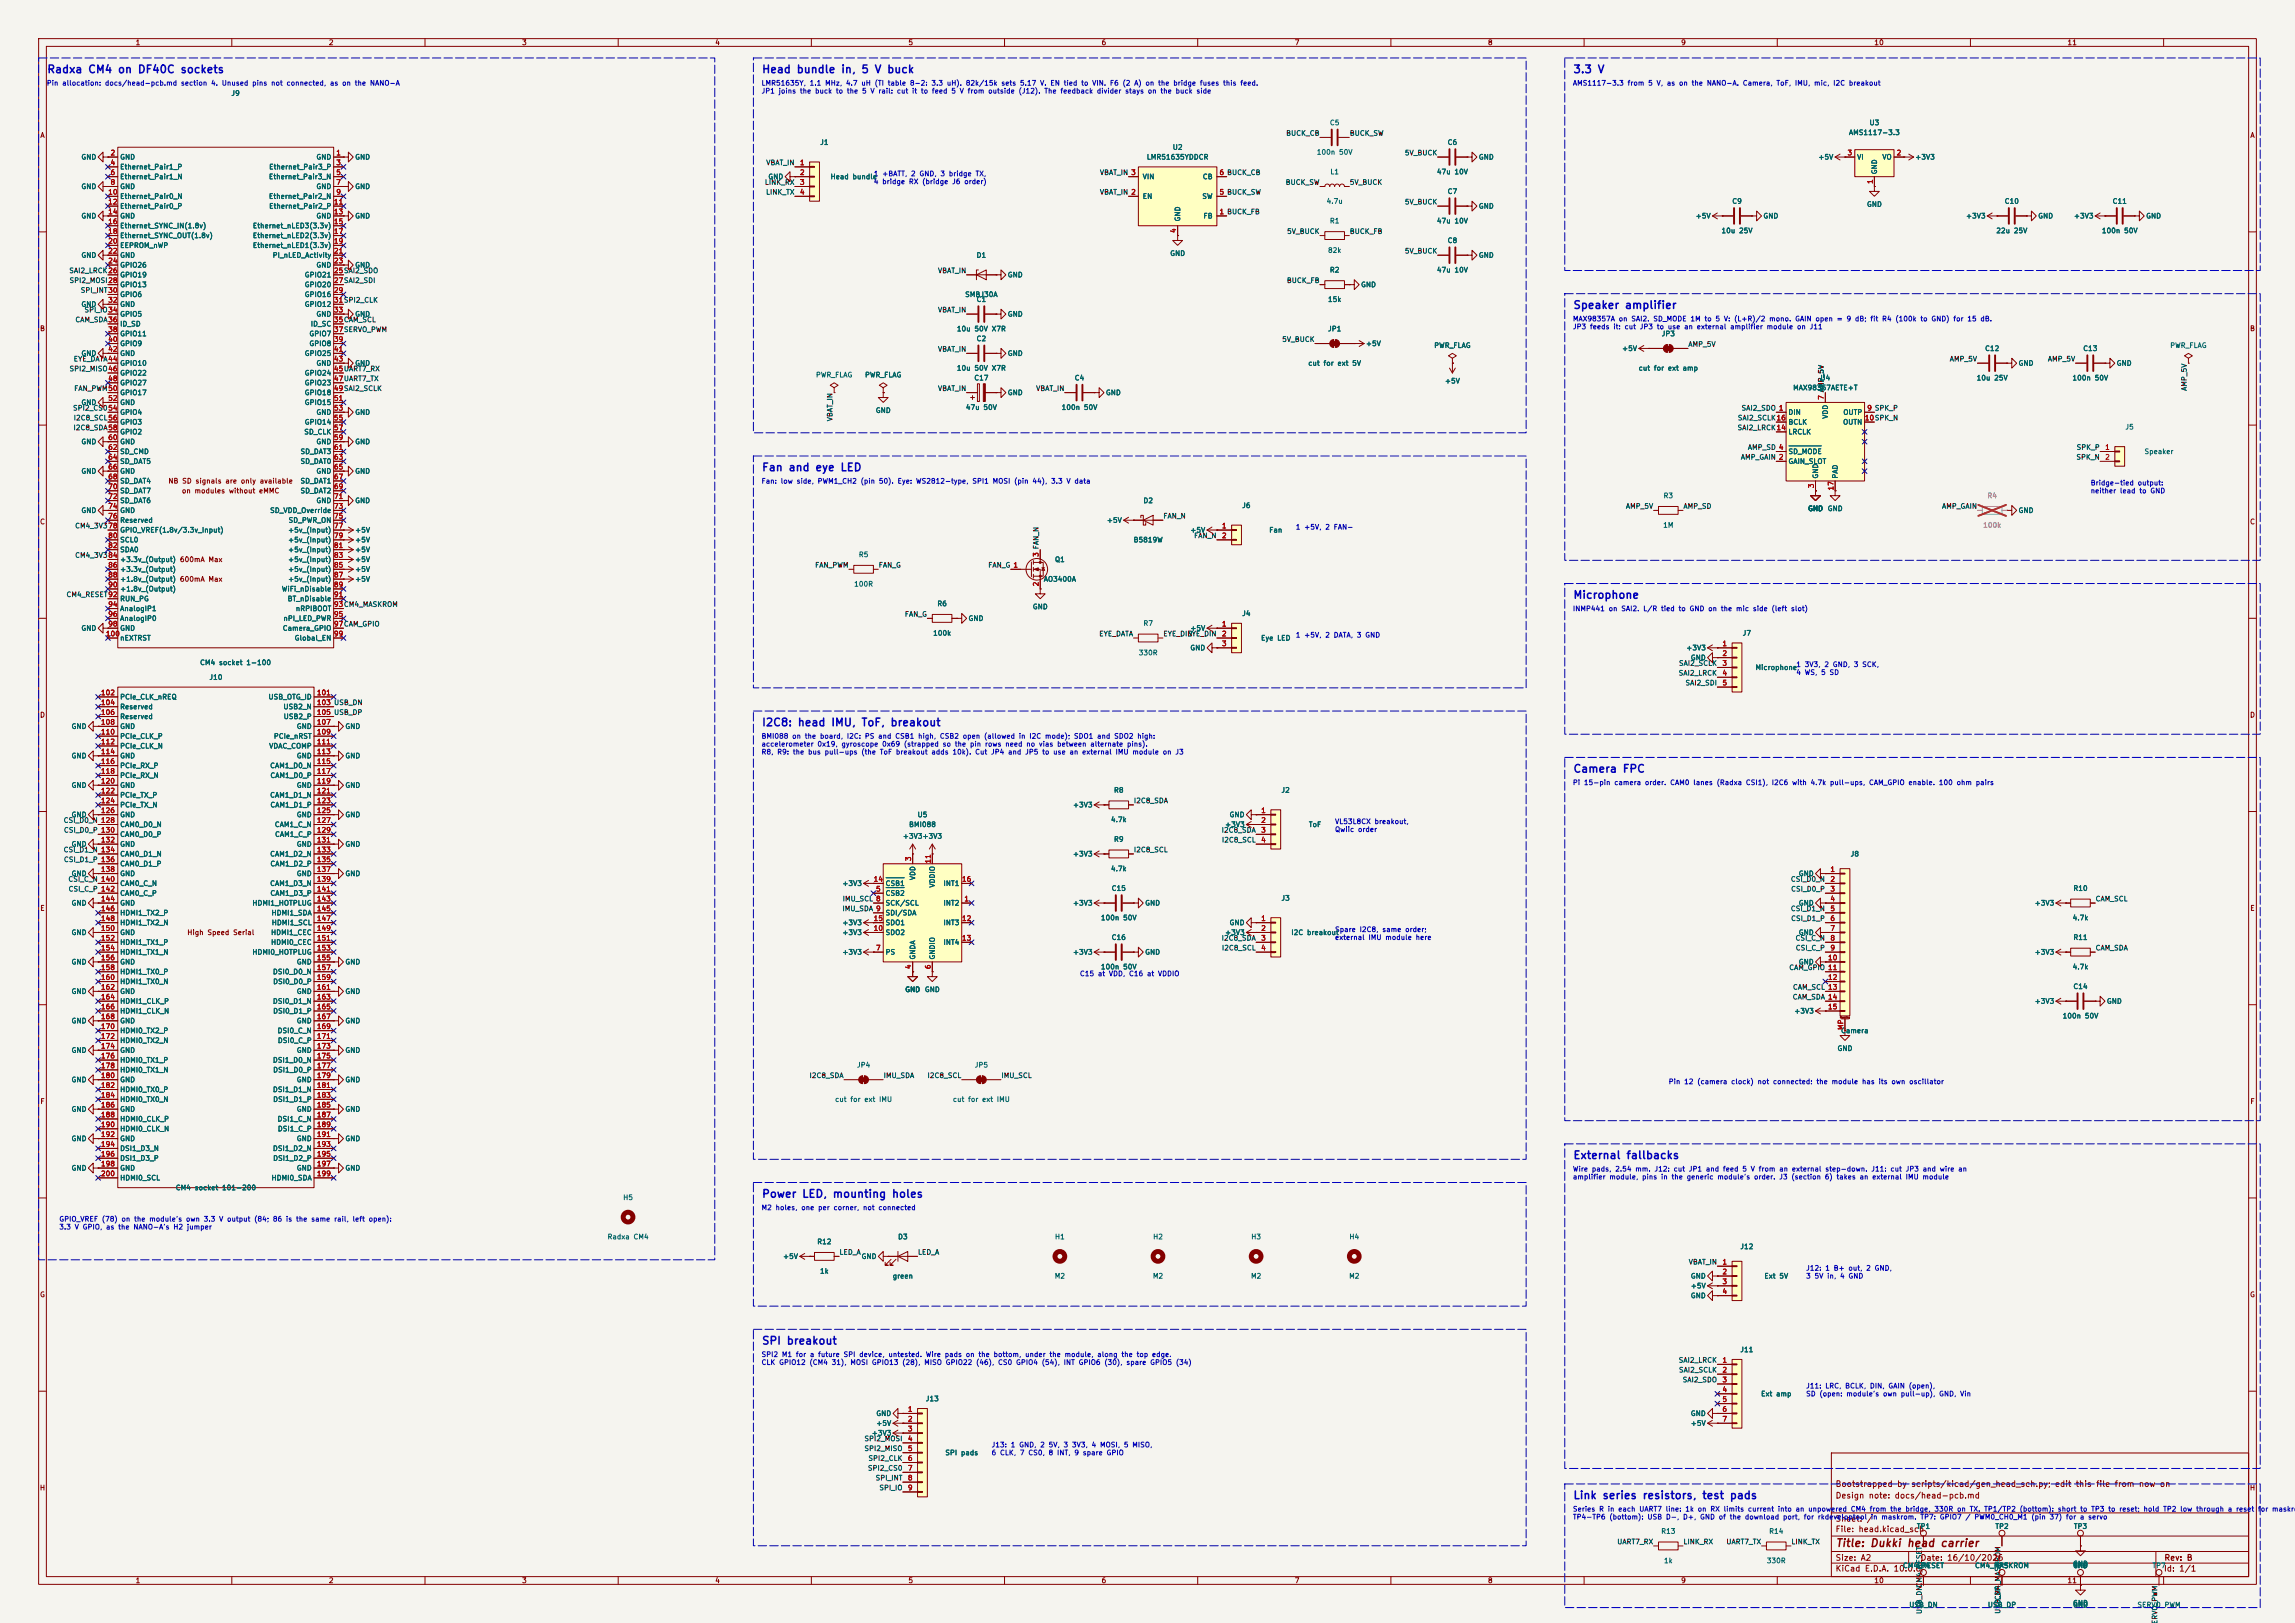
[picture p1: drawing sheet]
<svg xmlns="http://www.w3.org/2000/svg" width="594mm" height="420mm" viewBox="0 0 594 420" stroke-linecap="round" stroke-linejoin="round" font-family="sans-serif">
<defs><g id="words">
<g font-size="2" fill="#0000c2">
<text x="12.1" y="19.4">Radxa CM4 on DF40C sockets</text>
<text x="197.1" y="19.4">Head bundle in, 5 V buck</text>
<text x="407.1" y="19.4">3.3 V</text>
<text x="407.1" y="80.4">Speaker amplifier</text>
<text x="197.1" y="122.4">Fan and eye LED</text>
<text x="407.1" y="155.4">Microphone</text>
<text x="197.1" y="188.4">I2C8: head IMU, ToF, breakout</text>
<text x="407.1" y="200.4">Camera FPC</text>
<text x="407.1" y="300.4">External fallbacks</text>
<text x="197.1" y="310.4">Power LED, mounting holes</text>
<text x="197.1" y="348.4">SPI breakout</text>
<text x="407.1" y="388.4">Link series resistors, test pads</text>
</g>
<text font-size="2" fill="#840000" x="475" y="400.8">Title: Dukki head carrier</text>
<g font-size="1.5" fill="#840000">
<text x="475" y="388.1">Design note: docs/head-pcb.md</text>
<text x="475" y="385.1">Bootstrapped by scripts/kicad/gen_head_sch.py; edit this file from now on</text>
<text x="475" y="394.1">Sheet: /</text>
<text x="475" y="396.8">File: head.kicad_sch</text>
<text x="475" y="407">KiCad E.D.A. 10.0.6</text>
<text x="475" y="404.2">Size: A2</text>
<text x="497" y="404.2">Date: 16/10/2026</text>
<text x="560" y="407">Id: 1/1</text>
<text x="560.1" y="404.2">Rev: B</text>
</g>
<g font-size="1.3" fill="#840000">
<text x="35" y="12">1</text>
<text x="85" y="12">2</text>
<text x="135" y="12">3</text>
<text x="185" y="12">4</text>
<text x="235" y="12">5</text>
<text x="285" y="12">6</text>
<text x="335" y="12">7</text>
<text x="385" y="12">8</text>
<text x="435" y="12">9</text>
<text x="485" y="12">10</text>
<text x="535" y="12">11</text>
<text x="10.3" y="36">A</text>
<text x="582.3" y="36">A</text>
<text x="10.2" y="86">B</text>
<text x="582.2" y="86">B</text>
<text x="43.4" y="125.4">NB SD signals are only available</text>
<text x="47" y="128">on modules without eMMC</text>
<text x="10.2" y="136">C</text>
<text x="582.2" y="136">C</text>
<text x="10.2" y="186">D</text>
<text x="582.2" y="186">D</text>
<text x="10.3" y="236">E</text>
<text x="582.3" y="236">E</text>
<text x="48.3" y="242.3">High Speed Serial</text>
<text x="10.3" y="286">F</text>
<text x="582.3" y="286">F</text>
<text x="10.2" y="336">G</text>
<text x="582.2" y="336">G</text>
<text x="10.2" y="386">H</text>
<text x="582.2" y="386">H</text>
<text x="35" y="410">1</text>
<text x="85" y="410">2</text>
<text x="135" y="410">3</text>
<text x="185" y="410">4</text>
<text x="235" y="410">5</text>
<text x="285" y="410">6</text>
<text x="335" y="410">7</text>
<text x="385" y="410">8</text>
<text x="435" y="410">9</text>
<text x="485" y="410">10</text>
<text x="535" y="410">11</text>
</g>
<g font-size="1.3" fill="#0000c2">
<text x="12" y="22.5">Pin allocation: docs/head-pcb.md section 4. Unused pins not connected, as on the NANO-A</text>
<text x="197" y="22.5">LMR51635Y, 1.1 MHz, 4.7 uH (TI table 8-2: 3.3 uH). 82k/15k sets 5.17 V. EN tied to VIN. F6 (2 A) on the bridge fuses this feed.</text>
<text x="407" y="22.5">AMS1117-3.3 from 5 V, as on the NANO-A. Camera, ToF, IMU, mic, I2C breakout</text>
<text x="197" y="24.5">JP1 joins the buck to the 5 V rail: cut it to feed 5 V from outside (J12). The feedback divider stays on the buck side</text>
<text x="226" y="45.9">1 +BATT, 2 GND, 3 bridge TX,</text>
<text x="226" y="48">4 bridge RX (bridge J6 order)</text>
<text x="407" y="83.5">MAX98357A on SAI2. SD_MODE 1M to 5 V: (L+R)/2 mono. GAIN open = 9 dB; fit R4 (100k to GND) for 15 dB.</text>
<text x="407" y="85.5">JP3 feeds it: cut JP3 to use an external amplifier module on J11</text>
<text x="197" y="125.5">Fan: low side, PWM1_CH2 (pin 50). Eye: WS2812-type, SPI1 MOSI (pin 44), 3.3 V data</text>
<text x="541" y="125.9">Bridge-tied output:</text>
<text x="541" y="128">neither lead to GND</text>
<text x="335.3" y="137.3">1 +5V, 2 FAN-</text>
<text x="407" y="158.5">INMP441 on SAI2. L/R tied to GND on the mic side (left slot)</text>
<text x="335.3" y="165.3">1 +5V, 2 DATA, 3 GND</text>
<text x="464.8" y="172.9">1 3V3, 2 GND, 3 SCK,</text>
<text x="464.8" y="175">4 WS, 5 SD</text>
<text x="197" y="191.5">BMI088 on the board, I2C: PS and CSB1 high, CSB2 open (allowed in I2C mode); SDO1 and SDO2 high:</text>
<text x="197" y="193.5">accelerometer 0x19, gyroscope 0x69 (strapped so the pin rows need no vias between alternate pins).</text>
<text x="197" y="195.5">R8, R9: the bus pull-ups (the ToF breakout adds 10k). Cut JP4 and JP5 to use an external IMU module on J3</text>
<text x="407" y="203.5">Pi 15-pin camera order. CAM0 lanes (Radxa CSI1), I2C6 with 4.7k pull-ups, CAM_GPIO enable. 100 ohm pairs</text>
<text x="345.4" y="213.5">VL53L8CX breakout,</text>
<text x="345.4" y="215.6">Qwiic order</text>
<text x="345.4" y="241.5">Spare I2C8, same order;</text>
<text x="345.4" y="243.5">external IMU module here</text>
<text x="279.4" y="252.9">C15 at VDD, C16 at VDDIO</text>
<text x="431.8" y="280.9">Pin 12 (camera clock) not connected: the module has its own oscillator</text>
<text x="407" y="303.5">Wire pads, 2.54 mm. J12: cut JP1 and feed 5 V from an external step-down. J11: cut JP3 and wire an</text>
<text x="407" y="305.5">amplifier module, pins in the generic module's order. J3 (section 6) takes an external IMU module</text>
<text x="15.2" y="316.4">GPIO_VREF (78) on the module's own 3.3 V output (84; 86 is the same rail, left open):</text>
<text x="197" y="313.5">M2 holes, one per corner, not connected</text>
<text x="15.2" y="318.5">3.3 V GPIO, as the NANO-A's H2 jumper</text>
<text x="467.3" y="329.1">J12: 1 B+ out, 2 GND,</text>
<text x="467.3" y="331.2">3 5V in, 4 GND</text>
<text x="197" y="351.5">SPI2 M1 for a future SPI device, untested. Wire pads on the bottom, under the module, along the top edge.</text>
<text x="197" y="353.5">CLK GPIO12 (CM4 31), MOSI GPIO13 (28), MISO GPIO22 (46), CS0 GPIO4 (54), INT GPIO6 (30), spare GPIO5 (34)</text>
<text x="467.3" y="359.6">J11: LRC, BCLK, DIN, GAIN (open),</text>
<text x="467.3" y="361.6">SD (open: module's own pull-up), GND, Vin</text>
<text x="256.5" y="374.8">J13: 1 GND, 2 5V, 3 3V3, 4 MOSI, 5 MISO,</text>
<text x="256.5" y="376.9">6 CLK, 7 CS0, 8 INT, 9 spare GPIO</text>
<text x="407" y="391.5">Series R in each UART7 line: 1k on RX limits current into an unpowered CM4 from the bridge, 330R on TX. TP1/TP2 (bottom): short to TP3 to reset; hold TP2 low through a reset</text>
<text x="407" y="393.5">TP4-TP6 (bottom): USB D-, D+, GND of the download port, for rkdeveloptool in maskrom. TP7: GPIO7 / PWM0_CH0_M1 (pin 37) for a servo</text>
<text x="584.3" y="391.5">for maskrom</text>
</g>
<g font-size="1.3" fill="#006464">
<text x="59.7" y="25.1">J9</text>
<text x="344.1" y="32.7">C5</text>
<text x="478.4" y="35.3">AMS1117-3.3</text>
<text x="483.7" y="32.7">U3</text>
<text x="20.9" y="41.6">GND</text>
<text x="31" y="41.6">GND</text>
<text x="81.8" y="41.6">GND</text>
<text x="91.8" y="41.6">GND</text>
<text x="212.1" y="37.8">J1</text>
<text x="296.7" y="41.6">LMR51635YDDCR</text>
<text x="303.4" y="39.1">U2</text>
<text x="340.7" y="40.3">100n 50V</text>
<text x="374.6" y="37.8">C6</text>
<text x="382.6" y="41.6">GND</text>
<text x="470.5" y="41.6">+5V</text>
<text x="480.5" y="41.6">VI</text>
<text x="487.1" y="41.6">VO</text>
<text x="495.6" y="41.6">+3V3</text>
<text x="31" y="44.1">Ethernet_Pair1_P</text>
<text x="31" y="46.7">Ethernet_Pair1_N</text>
<text x="69.5" y="46.7">Ethernet_Pair3_N</text>
<text x="69.5" y="44.1">Ethernet_Pair3_P</text>
<text x="198.7" y="46.7">GND</text>
<text x="214.8" y="46.7">Head bundle</text>
<text x="295.6" y="46.7">VIN</text>
<text x="311.2" y="46.7">CB</text>
<text x="344.2" y="45.4">L1</text>
<text x="371.8" y="45.4">47u 10V</text>
<text x="486.1" y="45.2" transform="rotate(-90 486.1 45.2)">GND</text>
<text x="20.9" y="49.2">GND</text>
<text x="31" y="49.2">GND</text>
<text x="31" y="51.8">Ethernet_Pair0_N</text>
<text x="69.5" y="51.8">Ethernet_Pair2_N</text>
<text x="81.8" y="49.2">GND</text>
<text x="91.8" y="49.2">GND</text>
<text x="295.6" y="51.8">EN</text>
<text x="311.1" y="51.8">SW</text>
<text x="343.2" y="53">4.7u</text>
<text x="374.6" y="50.5">C7</text>
<text x="448.2" y="53">C9</text>
<text x="483.1" y="53.8">GND</text>
<text x="518.7" y="53">C10</text>
<text x="546.7" y="53">C11</text>
<text x="20.9" y="56.8">GND</text>
<text x="31" y="54.3">Ethernet_Pair0_P</text>
<text x="31" y="56.8">GND</text>
<text x="31" y="59.4">Ethernet_SYNC_IN(1.8v)</text>
<text x="65.3" y="59.4">Ethernet_nLED3(3.3v)</text>
<text x="69.5" y="54.3">Ethernet_Pair2_P</text>
<text x="81.8" y="56.8">GND</text>
<text x="91.8" y="56.8">GND</text>
<text x="305.8" y="57.4" transform="rotate(-90 305.8 57.4)">GND</text>
<text x="311.4" y="56.8">FB</text>
<text x="344.1" y="58.1">R1</text>
<text x="371.8" y="58.1">47u 10V</text>
<text x="382.6" y="54.3">GND</text>
<text x="438.8" y="56.8">+5V</text>
<text x="456.3" y="56.8">GND</text>
<text x="508.7" y="56.8">+3V3</text>
<text x="527.4" y="56.8">GND</text>
<text x="536.7" y="56.8">+3V3</text>
<text x="555.3" y="56.8">GND</text>
<text x="31" y="61.9">Ethernet_SYNC_OUT(1.8v)</text>
<text x="31" y="64.5">EEPROM_nWP</text>
<text x="65.3" y="61.9">Ethernet_nLED2(3.3v)</text>
<text x="65.3" y="64.5">Ethernet_nLED1(3.3v)</text>
<text x="343.6" y="65.7">82k</text>
<text x="374.6" y="63.2">C8</text>
<text x="445.4" y="60.7">10u 25V</text>
<text x="516.6" y="60.7">22u 25V</text>
<text x="543.9" y="60.7">100n 50V</text>
<text x="20.9" y="67">GND</text>
<text x="31" y="67">GND</text>
<text x="31" y="69.5">GPIO26</text>
<text x="70.4" y="67">PI_nLED_Activity</text>
<text x="81.8" y="69.5">GND</text>
<text x="91.8" y="69.5">GND</text>
<text x="252.6" y="67">D1</text>
<text x="302.7" y="66.5">GND</text>
<text x="344.1" y="70.8">R2</text>
<text x="371.8" y="70.8">47u 10V</text>
<text x="382.6" y="67">GND</text>
<text x="31" y="72.1">GPIO19</text>
<text x="31" y="74.6">GPIO13</text>
<text x="31" y="77.2">GPIO6</text>
<text x="78.7" y="72.1">GPIO21</text>
<text x="78.7" y="74.6">GPIO20</text>
<text x="78.7" y="77.2">GPIO16</text>
<text x="249.7" y="77.2">SMBJ30A</text>
<text x="260.7" y="72.1">GND</text>
<text x="352.1" y="74.6">GND</text>
<text x="20.9" y="79.7">GND</text>
<text x="31" y="79.7">GND</text>
<text x="31" y="82.2">GPIO5</text>
<text x="78.7" y="79.7">GPIO12</text>
<text x="81.8" y="82.2">GND</text>
<text x="91.8" y="82.2">GND</text>
<text x="252.6" y="78.4">C1</text>
<text x="260.7" y="82.2">GND</text>
<text x="343.6" y="78.4">15k</text>
<text x="31" y="84.8">ID_SD</text>
<text x="31" y="87.3">GPIO11</text>
<text x="31" y="89.9">GPIO9</text>
<text x="79.9" y="87.3">GPIO7</text>
<text x="79.9" y="89.9">GPIO8</text>
<text x="80.3" y="84.8">ID_SC</text>
<text x="247.5" y="86.1">10u 50V X7R</text>
<text x="252.6" y="88.6">C2</text>
<text x="343.6" y="86.1">JP1</text>
<text x="353.4" y="89.9">+5V</text>
<text x="429.9" y="87.3">JP3</text>
<text x="20.9" y="92.4">GND</text>
<text x="31" y="92.4">GND</text>
<text x="31" y="94.9">GPIO10</text>
<text x="78.7" y="92.4">GPIO25</text>
<text x="81.8" y="94.9">GND</text>
<text x="91.8" y="94.9">GND</text>
<text x="260.7" y="92.4">GND</text>
<text x="338.5" y="94.9">cut for ext 5V</text>
<text x="371.1" y="90.3">PWR_FLAG</text>
<text x="419.7" y="91.1">+5V</text>
<text x="513.6" y="91.1">C12</text>
<text x="522.3" y="94.9">GND</text>
<text x="539" y="91.1">C13</text>
<text x="547.7" y="94.9">GND</text>
<text x="561.6" y="90.3">PWR_FLAG</text>
<text x="31" y="97.5">GPIO22</text>
<text x="31" y="100">GPIO27</text>
<text x="78.7" y="97.5">GPIO24</text>
<text x="78.7" y="100">GPIO23</text>
<text x="211.1" y="98">PWR_FLAG</text>
<text x="223.8" y="98">PWR_FLAG</text>
<text x="247.5" y="96.2">10u 50V X7R</text>
<text x="252" y="98.8">C17</text>
<text x="278" y="98.8">C4</text>
<text x="373.9" y="99.5">+5V</text>
<text x="424" y="96.2">cut for ext amp</text>
<text x="464" y="101.3">MAX98357AETE+T</text>
<text x="471" y="98.8">U4</text>
<text x="511.5" y="98.8">10u 25V</text>
<text x="536.3" y="98.8">100n 50V</text>
<text x="20.9" y="105.1">GND</text>
<text x="31" y="102.6">GPIO17</text>
<text x="31" y="105.1">GND</text>
<text x="31" y="107.6">GPIO4</text>
<text x="78.7" y="102.6">GPIO18</text>
<text x="78.7" y="105.1">GPIO15</text>
<text x="81.8" y="107.6">GND</text>
<text x="91.8" y="107.6">GND</text>
<text x="226.5" y="107.2">GND</text>
<text x="249.9" y="106.4">47u 50V</text>
<text x="260.7" y="102.6">GND</text>
<text x="274.6" y="106.4">100n 50V</text>
<text x="286.1" y="102.6">GND</text>
<text x="462.8" y="107.6">DIN</text>
<text x="477" y="107.6">OUTP</text>
<text x="31" y="110.2">GPIO3</text>
<text x="31" y="112.7">GPIO2</text>
<text x="78.6" y="112.7">SD_CLK</text>
<text x="78.7" y="110.2">GPIO14</text>
<text x="462.8" y="112.7">LRCLK</text>
<text x="462.8" y="110.2">BCLK</text>
<text x="473.4" y="108.5" transform="rotate(-90 473.4 108.5)">VDD</text>
<text x="476.9" y="110.2">OUTN</text>
<text x="550" y="111.5">J5</text>
<text x="20.9" y="115.3">GND</text>
<text x="31" y="115.3">GND</text>
<text x="31" y="117.8">SD_CMD</text>
<text x="77.6" y="117.8">SD_DAT3</text>
<text x="81.8" y="115.3">GND</text>
<text x="91.8" y="115.3">GND</text>
<text x="462.8" y="117.8">SD_MODE</text>
<text x="554.9" y="117.8">Speaker</text>
<text x="20.9" y="122.9">GND</text>
<text x="31" y="120.3">SD_DAT5</text>
<text x="31" y="122.9">GND</text>
<text x="31" y="125.4">SD_DAT4</text>
<text x="77.6" y="120.3">SD_DAT0</text>
<text x="77.6" y="125.4">SD_DAT1</text>
<text x="81.8" y="122.9">GND</text>
<text x="91.8" y="122.9">GND</text>
<text x="462.8" y="120.3">GAIN_SLOT</text>
<text x="470.9" y="124" transform="rotate(-90 470.9 124)">GND</text>
<text x="475.9" y="124" transform="rotate(-90 475.9 124)">PAD</text>
<text x="31" y="128">SD_DAT7</text>
<text x="31" y="130.5">SD_DAT6</text>
<text x="77.6" y="128">SD_DAT2</text>
<text x="81.8" y="130.5">GND</text>
<text x="91.8" y="130.5">GND</text>
<text x="295.8" y="130.5">D2</text>
<text x="321.4" y="131.8">J6</text>
<text x="430.4" y="129.2">R3</text>
<text x="20.9" y="133">GND</text>
<text x="31" y="133">GND</text>
<text x="31" y="135.6">Reserved</text>
<text x="69.8" y="133">SD_VDD_Override</text>
<text x="74.6" y="135.6">SD_PWR_ON</text>
<text x="286.4" y="135.6">+5V</text>
<text x="430.3" y="136.9">1M</text>
<text x="467.8" y="132.6">GND</text>
<text x="472.9" y="132.6">GND</text>
<text x="522.3" y="133">GND</text>
<text x="31" y="138.1">GPIO_VREF(1.8v/3.3v_Input)</text>
<text x="31" y="140.7">SCL0</text>
<text x="31" y="143.2">SDA0</text>
<text x="74.4" y="138.1">+5v_(Input)</text>
<text x="74.4" y="140.7">+5v_(Input)</text>
<text x="74.4" y="143.2">+5v_(Input)</text>
<text x="91.8" y="140.7">+5V</text>
<text x="91.8" y="138.1">+5V</text>
<text x="91.8" y="143.2">+5V</text>
<text x="293.3" y="140.7">B5819W</text>
<text x="307.9" y="138.1">+5V</text>
<text x="328.4" y="138.1">Fan</text>
<text x="31" y="145.7">+3.3v_(Output) 600mA Max</text>
<text x="31" y="148.3">+3.3v_(Output)</text>
<text x="31" y="145.7">+3.3v_(Output)</text>
<text x="74.4" y="145.7">+5v_(Input)</text>
<text x="74.4" y="148.3">+5v_(Input)</text>
<text x="91.8" y="148.3">+5V</text>
<text x="91.8" y="145.7">+5V</text>
<text x="222.2" y="144.5">R5</text>
<text x="272.9" y="145.7">Q1</text>
<text x="31" y="150.8">+1.8v_(Output) 600mA Max</text>
<text x="31" y="153.4">+1.8v_(Output)</text>
<text x="31" y="155.9">RUN_PG</text>
<text x="31" y="150.8">+1.8v_(Output)</text>
<text x="72.8" y="153.4">WiFi_nDisable</text>
<text x="74.3" y="155.9">BT_nDisable</text>
<text x="74.4" y="150.8">+5v_(Input)</text>
<text x="91.8" y="150.8">+5V</text>
<text x="220.9" y="152.1">100R</text>
<text x="270" y="150.8">AO3400A</text>
<text x="31" y="158.4">AnalogIP1</text>
<text x="31" y="161">AnalogIP0</text>
<text x="73.2" y="161">nPI_LED_PWR</text>
<text x="76.4" y="158.4">nRPIBOOT</text>
<text x="242.5" y="157.2">R6</text>
<text x="250.5" y="161">GND</text>
<text x="267.2" y="158">GND</text>
<text x="321.4" y="159.7">J4</text>
<text x="20.9" y="163.5">GND</text>
<text x="31" y="163.5">GND</text>
<text x="31" y="166.1">nEXTRST</text>
<text x="73" y="163.5">Camera_GPIO</text>
<text x="76.1" y="166.1">Global_EN</text>
<text x="241.4" y="164.8">100k</text>
<text x="295.8" y="162.3">R7</text>
<text x="307.9" y="163.5">+5V</text>
<text x="326.3" y="166.1">Eye LED</text>
<text x="450.9" y="164.8">J7</text>
<text x="51.6" y="172.4">CM4 socket 1-100</text>
<text x="294.6" y="169.9">330R</text>
<text x="307.9" y="168.6">GND</text>
<text x="436.3" y="168.6">+3V3</text>
<text x="437.5" y="171.1">GND</text>
<text x="454.2" y="173.7">Microphone</text>
<text x="54.1" y="176.2">J10</text>
<text x="31" y="181.3">PCIe_CLK_nREQ</text>
<text x="31" y="183.8">Reserved</text>
<text x="69.4" y="181.3">USB_OTG_ID</text>
<text x="73.2" y="183.8">USB2_N</text>
<text x="18.4" y="188.9">GND</text>
<text x="31" y="186.4">Reserved</text>
<text x="31" y="188.9">GND</text>
<text x="31" y="191.5">PCIe_CLK_P</text>
<text x="70.7" y="191.5">PCIe_nRST</text>
<text x="73.3" y="186.4">USB2_P</text>
<text x="76.7" y="188.9">GND</text>
<text x="89.2" y="188.9">GND</text>
<text x="18.4" y="196.5">GND</text>
<text x="31" y="194">PCIe_CLK_N</text>
<text x="31" y="196.5">GND</text>
<text x="69.5" y="194">VDAC_COMP</text>
<text x="76.7" y="196.5">GND</text>
<text x="89.2" y="196.5">GND</text>
<text x="31" y="199.1">PCIe_RX_P</text>
<text x="31" y="201.6">PCIe_RX_N</text>
<text x="69.8" y="199.1">CAM1_D0_N</text>
<text x="69.8" y="201.6">CAM1_D0_P</text>
<text x="18.4" y="204.2">GND</text>
<text x="31" y="204.2">GND</text>
<text x="31" y="206.7">PCIe_TX_P</text>
<text x="31" y="209.2">PCIe_TX_N</text>
<text x="69.8" y="206.7">CAM1_D1_N</text>
<text x="69.8" y="209.2">CAM1_D1_P</text>
<text x="76.7" y="204.2">GND</text>
<text x="89.2" y="204.2">GND</text>
<text x="277.6" y="209.2">+3V3</text>
<text x="288.2" y="205.4">R8</text>
<text x="331.5" y="205.4">J2</text>
<text x="18.4" y="211.8">GND</text>
<text x="31" y="211.8">GND</text>
<text x="31" y="214.3">CAM0_D0_N</text>
<text x="71" y="214.3">CAM1_C_N</text>
<text x="76.7" y="211.8">GND</text>
<text x="89.2" y="211.8">GND</text>
<text x="235.2" y="214.3">BMI088</text>
<text x="237.4" y="211.8">U5</text>
<text x="287.4" y="213.1">4.7k</text>
<text x="317" y="214.3">+3V3</text>
<text x="318.1" y="211.8">GND</text>
<text x="338.6" y="214.3">ToF</text>
<text x="18.4" y="219.4">GND</text>
<text x="31" y="216.9">CAM0_D0_P</text>
<text x="31" y="219.4">GND</text>
<text x="31" y="221.9">CAM0_D1_N</text>
<text x="69.8" y="221.9">CAM1_D2_N</text>
<text x="71.1" y="216.9">CAM1_C_P</text>
<text x="76.7" y="219.4">GND</text>
<text x="89.2" y="219.4">GND</text>
<text x="233.6" y="217.3">+3V3+3V3</text>
<text x="277.6" y="221.9">+3V3</text>
<text x="288.2" y="218.1">R9</text>
<text x="478.8" y="221.9">J8</text>
<text x="18.4" y="227">GND</text>
<text x="31" y="224.5">CAM0_D1_P</text>
<text x="31" y="227">GND</text>
<text x="69.8" y="224.5">CAM1_D2_P</text>
<text x="76.7" y="227">GND</text>
<text x="89.2" y="227">GND</text>
<text x="237.2" y="227.9" transform="rotate(-90 237.2 227.9)">VDD</text>
<text x="287.4" y="225.8">4.7k</text>
<text x="465.4" y="227">GND</text>
<text x="31" y="229.6">CAM0_C_N</text>
<text x="31" y="232.1">CAM0_C_P</text>
<text x="69.8" y="229.6">CAM1_D3_N</text>
<text x="69.8" y="232.1">CAM1_D3_P</text>
<text x="217.9" y="229.6">+3V3</text>
<text x="229.1" y="232.1">CSB2</text>
<text x="229.1" y="229.6">CSB1</text>
<text x="242.3" y="229.8" transform="rotate(-90 242.3 229.8)">VDDIO</text>
<text x="244.1" y="229.6">INT1</text>
<text x="287.6" y="230.8">C15</text>
<text x="331.5" y="233.4">J3</text>
<text x="536.5" y="230.8">R10</text>
<text x="18.4" y="234.6">GND</text>
<text x="31" y="234.6">GND</text>
<text x="31" y="237.2">HDMI1_TX2_P</text>
<text x="31" y="239.7">HDMI1_TX2_N</text>
<text x="65.2" y="234.6">HDMI1_HOTPLUG</text>
<text x="70.1" y="237.2">HDMI1_SDA</text>
<text x="70.2" y="239.7">HDMI1_SCL</text>
<text x="217.9" y="239.7">+3V3</text>
<text x="229.1" y="234.6">SCK/SCL</text>
<text x="229.1" y="237.2">SDI/SDA</text>
<text x="229.1" y="239.7">SDO1</text>
<text x="244.1" y="234.6">INT2</text>
<text x="244.1" y="239.7">INT3</text>
<text x="277.6" y="234.6">+3V3</text>
<text x="284.8" y="238.5">100n 50V</text>
<text x="296.3" y="234.6">GND</text>
<text x="318.1" y="239.7">GND</text>
<text x="465.4" y="234.6">GND</text>
<text x="526.5" y="234.6">+3V3</text>
<text x="536.3" y="238.5">4.7k</text>
<text x="18.4" y="242.3">GND</text>
<text x="31" y="242.3">GND</text>
<text x="31" y="244.8">HDMI1_TX1_P</text>
<text x="70" y="242.3">HDMI1_CEC</text>
<text x="70" y="244.8">HDMI0_CEC</text>
<text x="217.9" y="242.3">+3V3</text>
<text x="229.1" y="242.3">SDO2</text>
<text x="244.1" y="244.8">INT4</text>
<text x="287.6" y="243.5">C16</text>
<text x="317" y="242.3">+3V3</text>
<text x="334.1" y="242.3">I2C breakout</text>
<text x="465.4" y="242.3">GND</text>
<text x="536.5" y="243.5">R11</text>
<text x="18.4" y="249.9">GND</text>
<text x="31" y="247.3">HDMI1_TX1_N</text>
<text x="31" y="249.9">GND</text>
<text x="65.2" y="247.3">HDMI0_HOTPLUG</text>
<text x="76.7" y="249.9">GND</text>
<text x="89.2" y="249.9">GND</text>
<text x="217.9" y="247.3">+3V3</text>
<text x="229.1" y="247.3">PS</text>
<text x="237.2" y="248.4" transform="rotate(-90 237.2 248.4)">GNDA</text>
<text x="242.3" y="248.4" transform="rotate(-90 242.3 248.4)">GNDIO</text>
<text x="277.6" y="247.3">+3V3</text>
<text x="284.8" y="251.2">100n 50V</text>
<text x="296.3" y="247.3">GND</text>
<text x="465.4" y="249.9">GND</text>
<text x="526.5" y="247.3">+3V3</text>
<text x="536.3" y="251.2">4.7k</text>
<text x="18.4" y="257.5">GND</text>
<text x="31" y="252.4">HDMI1_TX0_P</text>
<text x="31" y="255">HDMI1_TX0_N</text>
<text x="31" y="257.5">GND</text>
<text x="70.5" y="252.4">DSI0_D0_N</text>
<text x="70.6" y="255">DSI0_D0_P</text>
<text x="76.7" y="257.5">GND</text>
<text x="89.2" y="257.5">GND</text>
<text x="234.2" y="257">GND</text>
<text x="239.2" y="257">GND</text>
<text x="536.5" y="256.2">C14</text>
<text x="31" y="260">HDMI1_CLK_P</text>
<text x="31" y="262.6">HDMI1_CLK_N</text>
<text x="70.5" y="260">DSI0_D1_N</text>
<text x="70.6" y="262.6">DSI0_D1_P</text>
<text x="464.3" y="262.6">+3V3</text>
<text x="526.5" y="260">+3V3</text>
<text x="533.7" y="263.9">100n 50V</text>
<text x="545.2" y="260">GND</text>
<text x="18.4" y="265.1">GND</text>
<text x="31" y="265.1">GND</text>
<text x="31" y="267.7">HDMI0_TX2_P</text>
<text x="71.7" y="267.7">DSI0_C_N</text>
<text x="76.7" y="265.1">GND</text>
<text x="89.2" y="265.1">GND</text>
<text x="476.4" y="267.7">Camera</text>
<text x="18.4" y="272.7">GND</text>
<text x="31" y="270.2">HDMI0_TX2_N</text>
<text x="31" y="272.7">GND</text>
<text x="31" y="275.3">HDMI0_TX1_P</text>
<text x="70.5" y="275.3">DSI1_D0_N</text>
<text x="71.8" y="270.2">DSI0_C_P</text>
<text x="76.7" y="272.7">GND</text>
<text x="89.2" y="272.7">GND</text>
<text x="475.5" y="272.3">GND</text>
<text x="18.4" y="280.4">GND</text>
<text x="31" y="277.8">HDMI0_TX1_N</text>
<text x="31" y="280.4">GND</text>
<text x="70.6" y="277.8">DSI1_D0_P</text>
<text x="76.7" y="280.4">GND</text>
<text x="89.2" y="280.4">GND</text>
<text x="221.7" y="276.6">JP4</text>
<text x="252.1" y="276.6">JP5</text>
<text x="18.4" y="288">GND</text>
<text x="31" y="282.9">HDMI0_TX0_P</text>
<text x="31" y="285.4">HDMI0_TX0_N</text>
<text x="31" y="288">GND</text>
<text x="70.5" y="282.9">DSI1_D1_N</text>
<text x="70.6" y="285.4">DSI1_D1_P</text>
<text x="76.7" y="288">GND</text>
<text x="89.2" y="288">GND</text>
<text x="216" y="285.4">cut for ext IMU</text>
<text x="246.5" y="285.4">cut for ext IMU</text>
<text x="31" y="290.5">HDMI0_CLK_P</text>
<text x="31" y="293.1">HDMI0_CLK_N</text>
<text x="71.7" y="290.5">DSI1_C_N</text>
<text x="71.8" y="293.1">DSI1_C_P</text>
<text x="18.4" y="295.6">GND</text>
<text x="31" y="295.6">GND</text>
<text x="31" y="298.1">DSI1_D3_N</text>
<text x="70.5" y="298.1">DSI1_D2_N</text>
<text x="76.7" y="295.6">GND</text>
<text x="89.2" y="295.6">GND</text>
<text x="18.4" y="303.2">GND</text>
<text x="31" y="300.7">DSI1_D3_P</text>
<text x="31" y="303.2">GND</text>
<text x="31" y="305.8">HDMI0_SCL</text>
<text x="70.1" y="305.8">HDMI0_SDA</text>
<text x="70.6" y="300.7">DSI1_D2_P</text>
<text x="76.7" y="303.2">GND</text>
<text x="89.2" y="303.2">GND</text>
<text x="45.4" y="308.3">CM4 socket 101-200</text>
<text x="161.2" y="310.8">H5</text>
<text x="157.1" y="321">Radxa CM4</text>
<text x="211.4" y="322.3">R12</text>
<text x="232.3" y="321">D3</text>
<text x="272.9" y="321">H1</text>
<text x="298.3" y="321">H2</text>
<text x="323.7" y="321">H3</text>
<text x="349.1" y="321">H4</text>
<text x="450.3" y="323.5">J12</text>
<text x="202.5" y="326.1">+5V</text>
<text x="212.1" y="329.9">1k</text>
<text x="222.9" y="326.1">GND</text>
<text x="230.9" y="331.2">green</text>
<text x="272.9" y="331.2">M2</text>
<text x="298.3" y="331.2">M2</text>
<text x="323.7" y="331.2">M2</text>
<text x="349.1" y="331.2">M2</text>
<text x="437.5" y="333.7">+5V</text>
<text x="437.5" y="331.2">GND</text>
<text x="456.5" y="331.2">Ext 5V</text>
<text x="437.5" y="336.2">GND</text>
<text x="450.3" y="350.2">J11</text>
<text x="239.5" y="362.9">J13</text>
<text x="455.7" y="361.6">Ext amp</text>
<text x="225.5" y="371.8">+3V3</text>
<text x="226.7" y="369.3">+5V</text>
<text x="226.7" y="366.7">GND</text>
<text x="437.5" y="369.3">+5V</text>
<text x="437.5" y="366.7">GND</text>
<text x="244.5" y="376.9">SPI pads</text>
<text x="496" y="395.9">TP1</text>
<text x="516.3" y="395.9">TP2</text>
<text x="536.6" y="395.9">TP3</text>
<text x="429.8" y="397.2">R13</text>
<text x="457.8" y="397.2">R14</text>
<text x="430.6" y="404.8">1k</text>
<text x="457.2" y="404.8">330R</text>
<text x="492.4" y="406.1">CM4_RESET</text>
<text x="496" y="406.1">TP4</text>
<text x="511" y="406.1">CM4_MASKROM</text>
<text x="516.3" y="406.1">TP5</text>
<text x="536.4" y="406.1">GND</text>
<text x="536.4" y="405.6">GND</text>
<text x="536.6" y="406.1">TP6</text>
<text x="556.9" y="406.1">TP7</text>
<text x="494" y="416.3">USB_DN</text>
<text x="514.4" y="416.3">USB_DP</text>
<text x="536.4" y="415.8">GND</text>
<text x="553.1" y="416.3">SERVO_PWM</text>
</g>
<g font-size="1.3" fill="#0f0f0f">
<text x="332.8" y="35.4">BUCK_CB</text>
<text x="349.2" y="35.4">BUCK_SW</text>
<text x="363.5" y="40.5">5V_BUCK</text>
<text x="198.2" y="43.1">VBAT_IN</text>
<text x="284.6" y="45.6">VBAT_IN 3</text>
<text x="197.8" y="48.1">LINK_RX</text>
<text x="198.1" y="50.7">LINK_TX</text>
<text x="284.6" y="50.7">VBAT_IN 2</text>
<text x="332.6" y="48.1">BUCK_SW</text>
<text x="349.2" y="48.1">5V_BUCK</text>
<text x="363.5" y="53.2">5V_BUCK</text>
<text x="333" y="60.8">5V_BUCK</text>
<text x="349.2" y="60.8">BUCK_FB</text>
<text x="363.5" y="65.9">5V_BUCK</text>
<text x="17.8" y="71">SAI2_LRCK26</text>
<text x="242.6" y="71">VBAT_IN</text>
<text x="17.9" y="73.5">SPI2_MOSI28</text>
<text x="20.8" y="76.1">SPI_INT30</text>
<text x="332.9" y="73.5">BUCK_FB</text>
<text x="19.4" y="83.7">CAM_SDA36</text>
<text x="21.7" y="81.2">SPI_IO34</text>
<text x="242.6" y="81.2">VBAT_IN</text>
<text x="331.7" y="88.8">5V_BUCK</text>
<text x="18.9" y="93.9">EYE_DATA44</text>
<text x="242.6" y="91.3">VBAT_IN</text>
<text x="436.9" y="90">AMP_5V</text>
<text x="504.5" y="93.9">AMP_5V</text>
<text x="529.9" y="93.9">AMP_5V</text>
<text x="17.9" y="96.4">SPI2_MISO46</text>
<text x="19.1" y="101.5">FAN_PWM50</text>
<text x="242.6" y="101.5">VBAT_IN</text>
<text x="268" y="101.5">VBAT_IN</text>
<text x="566.3" y="101.3" transform="rotate(-90 566.3 101.3)">AMP_5V</text>
<text x="18.8" y="106.6">SPI2_CS054</text>
<text x="450.6" y="106.6">SAI2_SDO 1</text>
<text x="18.9" y="111.6">I2C8_SDA58</text>
<text x="18.9" y="109.1">I2C8_SCL56</text>
<text x="215.8" y="109.1" transform="rotate(-90 215.8 109.1)">VBAT_IN</text>
<text x="449.6" y="111.6">SAI2_LRCK14</text>
<text x="449.7" y="109.1">SAI2_SCLK16</text>
<text x="450.4" y="119.3">AMP_GAIN 2</text>
<text x="452.3" y="116.7">AMP_SD 4</text>
<text x="537.3" y="119.3">SPK_N</text>
<text x="537.3" y="116.7">SPK_P</text>
<text x="420.7" y="132">AMP_5V</text>
<text x="435.6" y="132">AMP_SD</text>
<text x="502.5" y="132">AMP_GAIN</text>
<text x="19.3" y="137">CM4_3V378</text>
<text x="301" y="134.5">FAN_N</text>
<text x="308.9" y="139.6">FAN_N</text>
<text x="19.3" y="144.7">CM4_3V384</text>
<text x="210.8" y="147.2">FAN_PWM</text>
<text x="227.3" y="147.2">FAN_G</text>
<text x="255.6" y="147.2">FAN_G 1</text>
<text x="17.1" y="154.8">CM4_RESET92</text>
<text x="234.1" y="159.9">FAN_G</text>
<text x="284.4" y="165">EYE_DATA</text>
<text x="301" y="165">EYE_DIN</text>
<text x="307.2" y="165">EYE_DIN</text>
<text x="434.4" y="172.6">SAI2_SCLK</text>
<text x="434.4" y="175.1">SAI2_LRCK</text>
<text x="436.1" y="177.7">SAI2_SDI</text>
<text x="293.3" y="208.2">I2C8_SDA</text>
<text x="16.3" y="213.2">CSI_D0_N 128</text>
<text x="16.4" y="215.8">CSI_D0_P 130</text>
<text x="316.1" y="215.8">I2C8_SDA</text>
<text x="16.3" y="220.9">CSI_D1_N 134</text>
<text x="293.3" y="220.9">I2C8_SCL</text>
<text x="316.1" y="218.3">I2C8_SCL</text>
<text x="16.4" y="223.4">CSI_D1_P 136</text>
<text x="17.6" y="228.5">CSI_C_N 140</text>
<text x="17.6" y="231">CSI_C_P 142</text>
<text x="218" y="233.6">IMU_SCL 8</text>
<text x="463.4" y="228.5">CSI_D0_N</text>
<text x="463.4" y="231">CSI_D0_P</text>
<text x="542.3" y="233.6">CAM_SCL</text>
<text x="217.9" y="236.1">IMU_SDA 9</text>
<text x="463.4" y="236.1">CSI_D1_N</text>
<text x="463.4" y="238.6">CSI_D1_P</text>
<text x="316.1" y="243.7">I2C8_SDA</text>
<text x="464.6" y="243.7">CSI_C_N</text>
<text x="316.1" y="246.3">I2C8_SCL</text>
<text x="463" y="251.3">CAM_GPIO 11</text>
<text x="464.7" y="246.3">CSI_C_P</text>
<text x="542.3" y="246.3">CAM_SDA</text>
<text x="463.9" y="256.4">CAM_SCL 13</text>
<text x="463.9" y="259">CAM_SDA 14</text>
<text x="209.4" y="279.3">I2C8_SDA</text>
<text x="228.6" y="279.3">IMU_SDA</text>
<text x="239.9" y="279.3">I2C8_SCL</text>
<text x="259.1" y="279.3">IMU_SCL</text>
<text x="217.1" y="325">LED_A</text>
<text x="237.5" y="325">LED_A</text>
<text x="437" y="327.5">VBAT_IN</text>
<text x="434.4" y="352.9">SAI2_LRCK</text>
<text x="434.4" y="355.5">SAI2_SCLK</text>
<text x="435.4" y="358">SAI2_SDO</text>
<text x="223.6" y="373.3">SPI2_MOSI</text>
<text x="223.6" y="375.8">SPI2_MISO</text>
<text x="224.5" y="380.9">SPI2_CS0</text>
<text x="224.6" y="378.3">SPI2_CLK</text>
<text x="226.5" y="383.4">SPI_INT</text>
<text x="227.5" y="386">SPI_IO</text>
<text x="418.4" y="399.9">UART7_RX</text>
<text x="435.6" y="399.9">LINK_RX</text>
<text x="446.7" y="399.9">UART7_TX</text>
<text x="463.5" y="399.9">LINK_TX</text>
<text x="497.7" y="410.9" transform="rotate(-90 497.7 410.9)">CM4_RESET</text>
<text x="497.7" y="417.8" transform="rotate(-90 497.7 417.8)">USB_DN</text>
<text x="518" y="417.8" transform="rotate(-90 518 417.8)">USB_DP</text>
<text x="518" y="414.2" transform="rotate(-90 518 414.2)">CM4_MASKROM</text>
<text x="558.7" y="420.4" transform="rotate(-90 558.7 420.4)">ERVO_PWM</text>
</g>
<g font-size="1.3" fill="#a90000">
<text x="28.5" y="40.5">2</text>
<text x="86.9" y="40.5">1</text>
<text x="478.1" y="40.5">3</text>
<text x="490.8" y="40.5">2</text>
<text x="28.5" y="43">4</text>
<text x="28.5" y="45.6">6</text>
<text x="86.9" y="43">3</text>
<text x="86.9" y="45.6">5</text>
<text x="206.9" y="43">1</text>
<text x="206.9" y="45.6">2</text>
<text x="292.6" y="45.6">3</text>
<text x="315.5" y="45.6">6 BUCK_CB</text>
<text x="315.5" y="45.6">6</text>
<text x="485" y="47.7" transform="rotate(-90 485 47.7)">1</text>
<text x="27.9" y="50.7">10</text>
<text x="27.9" y="53.2">12</text>
<text x="28.5" y="48.1">8</text>
<text x="86.3" y="53.2">11</text>
<text x="86.9" y="48.1">7</text>
<text x="86.9" y="50.7">9</text>
<text x="206.9" y="48.1">3</text>
<text x="206.9" y="50.7">4</text>
<text x="292.6" y="50.7">2</text>
<text x="315.5" y="50.7">5 BUCK_SW</text>
<text x="315.5" y="50.7">5</text>
<text x="27.9" y="55.7">14</text>
<text x="27.9" y="58.3">16</text>
<text x="86.3" y="55.7">13</text>
<text x="86.3" y="58.3">15</text>
<text x="315.5" y="55.7">1 BUCK_FB</text>
<text x="315.5" y="55.7">1</text>
<text x="27.9" y="60.8">18</text>
<text x="27.9" y="63.4">20</text>
<text x="27.9" y="65.9">22</text>
<text x="86.3" y="60.8">17</text>
<text x="86.3" y="63.4">19</text>
<text x="86.3" y="65.9">21</text>
<text x="304.7" y="60.4" transform="rotate(-90 304.7 60.4)">4</text>
<text x="27.9" y="68.4">24</text>
<text x="27.9" y="71">26</text>
<text x="86.3" y="68.4">23</text>
<text x="86.3" y="71">25SAI2_SDO</text>
<text x="86.3" y="71">25</text>
<text x="27.9" y="73.5">28</text>
<text x="27.9" y="76.1">30</text>
<text x="86.3" y="73.5">27SAI2_SDI</text>
<text x="86.3" y="76.1">29</text>
<text x="86.3" y="73.5">27</text>
<text x="27.9" y="78.6">32</text>
<text x="27.9" y="81.1">34</text>
<text x="27.9" y="83.7">36</text>
<text x="86.3" y="78.6">31SPI2_CLK</text>
<text x="86.3" y="81.1">33</text>
<text x="86.3" y="83.7">35CAM_SCL</text>
<text x="86.3" y="78.6">31</text>
<text x="86.3" y="83.7">35</text>
<text x="27.9" y="86.2">38</text>
<text x="27.9" y="88.8">40</text>
<text x="86.3" y="86.2">37SERVO_PWM</text>
<text x="86.3" y="88.8">39</text>
<text x="86.3" y="86.2">37</text>
<text x="27.9" y="91.3">42</text>
<text x="27.9" y="93.8">44</text>
<text x="86.3" y="91.3">41</text>
<text x="86.3" y="93.8">43</text>
<text x="27.9" y="98.9">48</text>
<text x="27.9" y="96.4">46</text>
<text x="27.9" y="101.5">50</text>
<text x="86.3" y="96.4">45UART7_RX</text>
<text x="86.3" y="98.9">47UART7_TX</text>
<text x="86.3" y="101.5">49SAI2_SCLK</text>
<text x="86.3" y="96.4">45</text>
<text x="86.3" y="98.9">47</text>
<text x="86.3" y="101.5">49</text>
<text x="27.9" y="104">52</text>
<text x="27.9" y="106.5">54</text>
<text x="86.3" y="104">51</text>
<text x="86.3" y="106.5">53</text>
<text x="460.3" y="106.5">1</text>
<text x="472.3" y="103.6" transform="rotate(-90 472.3 103.6)">7 AMP_5V</text>
<text x="483.1" y="106.5">9 SPK_P</text>
<text x="483.1" y="106.5">9</text>
<text x="27.9" y="109.1">56</text>
<text x="27.9" y="111.6">58</text>
<text x="86.3" y="109.1">55</text>
<text x="86.3" y="111.6">57</text>
<text x="459.7" y="111.6">14</text>
<text x="459.7" y="109.1">16</text>
<text x="482.5" y="109.1">10SPK_N</text>
<text x="482.5" y="109.1">10</text>
<text x="27.9" y="114.2">60</text>
<text x="27.9" y="116.7">62</text>
<text x="27.9" y="119.2">64</text>
<text x="86.3" y="114.2">59</text>
<text x="86.3" y="116.7">61</text>
<text x="86.3" y="119.2">63</text>
<text x="460.3" y="119.2">2</text>
<text x="460.3" y="116.7">4</text>
<text x="544.7" y="116.7">1</text>
<text x="544.7" y="119.2">2</text>
<text x="27.9" y="121.8">66</text>
<text x="27.9" y="124.3">68</text>
<text x="86.3" y="121.8">65</text>
<text x="86.3" y="124.3">67</text>
<text x="27.9" y="126.9">70</text>
<text x="27.9" y="129.4">72</text>
<text x="27.9" y="131.9">74</text>
<text x="86.3" y="126.9">69</text>
<text x="86.3" y="129.4">71</text>
<text x="86.3" y="131.9">73</text>
<text x="469.8" y="126.5" transform="rotate(-90 469.8 126.5)">3</text>
<text x="474.8" y="127.1" transform="rotate(-90 474.8 127.1)">17</text>
<text x="27.9" y="134.5">76</text>
<text x="27.9" y="137">78</text>
<text x="86.3" y="134.5">75</text>
<text x="86.3" y="137">77</text>
<text x="316.1" y="137">1</text>
<text x="27.9" y="139.6">80</text>
<text x="27.9" y="142.1">82</text>
<text x="86.3" y="139.6">79</text>
<text x="86.3" y="142.1">81</text>
<text x="316.1" y="139.6">2</text>
<text x="27.9" y="147.2">86</text>
<text x="27.9" y="149.7">88</text>
<text x="27.9" y="144.6">84</text>
<text x="86.3" y="144.6">83</text>
<text x="86.3" y="147.2">85</text>
<text x="86.3" y="149.7">87</text>
<text x="262.2" y="147.2">1</text>
<text x="269.1" y="144.2" transform="rotate(-90 269.1 144.2)">3 FAN_N</text>
<text x="269.1" y="144.2" transform="rotate(-90 269.1 144.2)">3</text>
<text x="27.9" y="152.3">90</text>
<text x="27.9" y="154.8">92</text>
<text x="86.3" y="152.3">89</text>
<text x="86.3" y="154.8">91</text>
<text x="269.1" y="151.9" transform="rotate(-90 269.1 151.9)">2</text>
<text x="27.9" y="157.3">94</text>
<text x="27.9" y="159.9">96</text>
<text x="86.3" y="157.3">93CM4_MASKROM</text>
<text x="86.3" y="159.9">95</text>
<text x="86.3" y="157.3">93</text>
<text x="27.3" y="165">100</text>
<text x="27.9" y="162.4">98</text>
<text x="86.3" y="162.4">97CAM_GPIO</text>
<text x="86.3" y="165">99</text>
<text x="86.3" y="162.4">97</text>
<text x="316.1" y="162.4">1</text>
<text x="316.1" y="165">2</text>
<text x="316.1" y="167.5">3</text>
<text x="445.7" y="167.5">1</text>
<text x="445.7" y="170">2</text>
<text x="445.7" y="172.6">3</text>
<text x="445.7" y="175.1">4</text>
<text x="445.7" y="177.7">5</text>
<text x="26" y="180.2">102</text>
<text x="26" y="182.7">104</text>
<text x="26" y="185.3">106</text>
<text x="81.9" y="180.2">101</text>
<text x="81.9" y="182.7">103 USB_DN</text>
<text x="81.9" y="185.3">105 USB_DP</text>
<text x="81.9" y="182.7">103</text>
<text x="81.9" y="185.3">105</text>
<text x="26" y="187.8">108</text>
<text x="26" y="190.4">110</text>
<text x="81.9" y="187.8">107</text>
<text x="81.9" y="190.4">109</text>
<text x="26" y="192.9">112</text>
<text x="26" y="195.4">114</text>
<text x="26" y="198">116</text>
<text x="81.9" y="192.9">111</text>
<text x="81.9" y="195.4">113</text>
<text x="81.9" y="198">115</text>
<text x="26" y="200.5">118</text>
<text x="26" y="203.1">120</text>
<text x="81.9" y="200.5">117</text>
<text x="81.9" y="203.1">119</text>
<text x="26" y="205.6">122</text>
<text x="26" y="208.1">124</text>
<text x="81.9" y="205.6">121</text>
<text x="81.9" y="208.1">123</text>
<text x="26" y="210.7">126</text>
<text x="26" y="213.2">128</text>
<text x="26" y="215.8">130</text>
<text x="81.9" y="210.7">125</text>
<text x="81.9" y="213.2">127</text>
<text x="81.9" y="215.8">129</text>
<text x="326.3" y="210.7">1</text>
<text x="326.3" y="213.2">2</text>
<text x="326.3" y="215.8">3</text>
<text x="26" y="218.3">132</text>
<text x="26" y="220.8">134</text>
<text x="81.9" y="218.3">131</text>
<text x="81.9" y="220.8">133</text>
<text x="326.3" y="218.3">4</text>
<text x="26" y="225.9">138</text>
<text x="26" y="223.4">136</text>
<text x="81.9" y="223.4">135</text>
<text x="81.9" y="225.9">137</text>
<text x="236.1" y="223" transform="rotate(-90 236.1 223)">3</text>
<text x="241.2" y="223.6" transform="rotate(-90 241.2 223.6)">11</text>
<text x="473.6" y="225.9">1</text>
<text x="26" y="233.5">144</text>
<text x="26" y="228.5">140</text>
<text x="26" y="231">142</text>
<text x="81.9" y="228.5">139</text>
<text x="81.9" y="231">141</text>
<text x="81.9" y="233.5">143</text>
<text x="226" y="228.5">14</text>
<text x="226.6" y="231">5</text>
<text x="226.6" y="233.5">8</text>
<text x="248.9" y="228.5">16</text>
<text x="249.5" y="233.5">1</text>
<text x="473.6" y="228.5">2</text>
<text x="473.6" y="231">3</text>
<text x="473.6" y="233.5">4</text>
<text x="26" y="236.1">146</text>
<text x="26" y="238.6">148</text>
<text x="81.9" y="236.1">145</text>
<text x="81.9" y="238.6">147</text>
<text x="226" y="238.6">15</text>
<text x="226.6" y="236.1">9</text>
<text x="248.9" y="238.6">12</text>
<text x="326.3" y="238.6">1</text>
<text x="473.6" y="236.1">5</text>
<text x="473.6" y="238.6">6</text>
<text x="26" y="241.2">150</text>
<text x="26" y="243.7">152</text>
<text x="81.9" y="241.2">149</text>
<text x="81.9" y="243.7">151</text>
<text x="226" y="241.2">10</text>
<text x="248.9" y="243.7">13</text>
<text x="326.3" y="241.2">2</text>
<text x="326.3" y="243.7">3</text>
<text x="473.6" y="241.2">7</text>
<text x="473.6" y="243.7">8</text>
<text x="26" y="246.2">154</text>
<text x="26" y="248.8">156</text>
<text x="26" y="251.3">158</text>
<text x="81.9" y="246.2">153</text>
<text x="81.9" y="248.8">155</text>
<text x="81.9" y="251.3">157</text>
<text x="226.6" y="246.2">7</text>
<text x="236.1" y="250.9" transform="rotate(-90 236.1 250.9)">4</text>
<text x="241.2" y="250.9" transform="rotate(-90 241.2 250.9)">6</text>
<text x="326.3" y="246.2">4</text>
<text x="473" y="248.8">10</text>
<text x="473" y="251.3">11</text>
<text x="473.6" y="246.2">9</text>
<text x="26" y="253.9">160</text>
<text x="26" y="256.4">162</text>
<text x="81.9" y="253.9">159</text>
<text x="81.9" y="256.4">161</text>
<text x="473" y="253.9">12</text>
<text x="473" y="256.4">13</text>
<text x="26" y="258.9">164</text>
<text x="26" y="261.5">166</text>
<text x="81.9" y="258.9">163</text>
<text x="81.9" y="261.5">165</text>
<text x="473" y="261.5">15</text>
<text x="473" y="258.9">14</text>
<text x="26" y="264">168</text>
<text x="26" y="266.6">170</text>
<text x="26" y="269.1">172</text>
<text x="81.9" y="264">167</text>
<text x="81.9" y="266.6">169</text>
<text x="81.9" y="269.1">171</text>
<text x="477.4" y="266.7" transform="rotate(-90 477.4 266.7)">MP</text>
<text x="26" y="271.6">174</text>
<text x="26" y="274.2">176</text>
<text x="81.9" y="271.6">173</text>
<text x="81.9" y="274.2">175</text>
<text x="26" y="276.7">178</text>
<text x="26" y="279.3">180</text>
<text x="26" y="281.8">182</text>
<text x="81.9" y="276.7">177</text>
<text x="81.9" y="279.3">179</text>
<text x="81.9" y="281.8">181</text>
<text x="26" y="284.3">184</text>
<text x="26" y="286.9">186</text>
<text x="81.9" y="284.3">183</text>
<text x="81.9" y="286.9">185</text>
<text x="26" y="289.4">188</text>
<text x="26" y="292">190</text>
<text x="81.9" y="289.4">187</text>
<text x="81.9" y="292">189</text>
<text x="26" y="294.5">192</text>
<text x="26" y="297">194</text>
<text x="26" y="299.6">196</text>
<text x="81.9" y="294.5">191</text>
<text x="81.9" y="297">193</text>
<text x="81.9" y="299.6">195</text>
<text x="26" y="302.1">198</text>
<text x="26" y="304.7">200</text>
<text x="81.9" y="302.1">197</text>
<text x="81.9" y="304.7">199</text>
<text x="445.7" y="327.5">1</text>
<text x="445.7" y="330.1">2</text>
<text x="445.7" y="332.6">3</text>
<text x="445.7" y="335.1">4</text>
<text x="445.7" y="352.9">1</text>
<text x="445.7" y="355.5">2</text>
<text x="445.7" y="358">3</text>
<text x="234.9" y="365.6">1</text>
<text x="445.7" y="360.5">4</text>
<text x="445.7" y="363.1">5</text>
<text x="445.7" y="365.6">6</text>
<text x="234.9" y="368.2">2</text>
<text x="234.9" y="370.7">3</text>
<text x="445.7" y="368.2">7</text>
<text x="234.9" y="373.2">4</text>
<text x="234.9" y="375.8">5</text>
<text x="234.9" y="378.3">6</text>
<text x="234.9" y="380.9">7</text>
<text x="234.9" y="383.4">8</text>
<text x="234.9" y="385.9">9</text>
</g>
<g font-size="1.3" fill="#939391">
<text x="514.3" y="129.2">R4</text>
<text x="513.2" y="136.9">100k</text>
</g>
<text font-size=".4" fill="#840000" x="476.2" y="263.6">Mounting</text>
</g></defs>
<path d="M0 0h594v420h-594z" fill="#f5f4ef" stroke="#f5f4ef" stroke-width=".26"/>
<g fill="none" stroke="#840000" stroke-width=".26">
<path d="M10 10h574v400h-574zM12 12h570v396h-570zM60 10v2M110 10v2M160 10v2M210 10v2M260 10v2M310 10v2M360 10v2M410 10v2M460 10v2M510 10v2"/>
<path d="M560 10v2M10 60h2M582 60h2M10 110h2M582 110h2M10 160h2M582 160h2M10 210h2M24.1 210.8v-1.2l-1.2 1.2 1.2 1.3v-1.3h1.3M25.4 210.8h.1M236.2 218.4l-.7 1.3M236.2 218.4l.8 1.3"/>
<path d="M236.2 218.4v2.6M241.3 218.4l-.8 1.3M241.3 218.4l.8 1.3M241.3 218.4v2.6M285.7 208.3h1.3M287 207.3h5.1v2h-5.1zM292.1 208.3h1.3M582 210h2M223.5 238.8l1.3 .7M223.5 238.8h2.6M223.5 228.6l1.3 .8M223.5 228.6h2.6"/>
<path d="M224.8 238l-1.3 .8M224.8 227.8l-1.3 .8M226.1 238.8h.1M226.1 228.6h.1M236.2 221h.1M241.3 221h.1M223.5 241.3l1.3 .8M223.5 241.3h2.6M224.8 240.5l-1.3 .8M226.1 241.3h.1M236.2 251.5v1.2h1.3l-1.3 1.3-1.3-1.3h1.3M236.2 251.5h.1"/>
<path d="M241.3 251.5v1.2h1.3l-1.3 1.3-1.3-1.3h1.3M241.3 251.5h.1M10 260h2M86.4 264.2h1.2v-1.3l1.3 1.3-1.3 1.2v-1.2M86.4 264.2h.1M218.4 279.4h3.8M223.3 278.4v2M223.8 278.4v2M224.8 279.4h3.8M582 260h2M86.4 294.6h1.2v-1.2l1.3 1.2-1.3 1.3v-1.3M86.4 294.6h.1"/>
<path d="M10 310h2M86.4 302.3h1.2v-1.3l1.3 1.3-1.3 1.2v-1.2M86.4 302.3h.1M582 310h2M10 360h2M474 376h108v32h-108zM582 360h2M474 397.5h108M474 391.5h108M60 408v2M110 408v2M160 408v2"/>
<path d="M210 408v2M260 408v2M310 408v2M360 408v2M410 408v2M460 408v2M474 404.5h108M474 401.5h108M494 401.5v3M510 408v2M558 401.5v6.5M560 408v2"/>
</g>
<g fill="#840000" stroke="#840000" stroke-width=".26">
<path d="M223 278.9h1v1h-1z"/>
<path d="M222.5 278.7l.8-.3v2a1.02 1.02 0 0 1-1-.6 1.02 1.02 0 0 1 .2-1.1z"/>
<path d="M223.8 278.4a1.02 1.02 0 0 1 1 1 1.02 1.02 0 0 1-1 1z"/>
</g>
<circle cx="162.6" cy="315" r="1.27" fill="none" stroke="#840000" stroke-width="1.3"/>
<path d="M228.6 223.5h20.3v25.4h-20.3z" fill="#ffffc2"/>
<g fill="none" stroke="#840000" stroke-width=".26">
<path d="M226.1 233.7h2.5M226.1 231.1h2.5M226.1 236.2h2.5M226.1 238.8h2.5M226.1 228.6h2.5M228.6 223.5h20.3v25.4h-20.3zM236.2 221v2.5M241.3 221v2.5M248.9 233.7h2.6M248.9 238.8h2.6M248.9 228.6h2.6M226.1 246.4h2.5"/>
<path d="M226.1 241.3h2.5M236.2 248.9v2.6M241.3 248.9v2.6M248.9 243.8h2.6"/>
</g>
<path d="M229.3 229.7h4.7M229.3 227.2h4.7" fill="none" stroke="#006464" stroke-width=".26"/>
<path d="M328.9 209.6h2.6v10.1h-2.6z" fill="#ffffc2"/>
<g fill="none" stroke="#840000" stroke-width=".26">
<path d="M445.8 55.9h2.8M450.6 55.9h2.8M253 99.3h.5v4.6h-.5zM257.8 81.3h1.3v-1.3l1.2 1.3-1.2 1.3v-1.3M257.8 81.3h.1M257.8 91.4h1.3v-1.2l1.2 1.2-1.2 1.3v-1.3M257.8 91.4h.1M544.8 94h1.3v-1.3l1.3 1.3-1.3 1.3v-1.3M544.8 94h.1M250.2 101.6h2.8M251.2 102.9h1M251.7 102.4v1"/>
<path d="M255 101.6h2.8M257.8 101.6h1.3v-1.3l1.2 1.3-1.2 1.3v-1.3M257.8 101.6h.1M275.6 101.6h2.8M280.4 101.6h2.8M24.1 203.2v-1.3l-1.2 1.3 1.2 1.3v-1.3h1.3M25.4 203.2h.1M86.4 218.4h1.2v-1.2l1.3 1.2-1.3 1.3v-1.3M86.4 218.4h.1M325.1 210.8h3.8M325.1 213.4h3.8M325.1 215.9h3.8"/>
<path d="M325.1 218.4h3.8M328.9 209.6h2.6v10.1h-2.6zM328.9 210.7h1.3v.2h-1.3zM328.9 213.2h1.3v.3h-1.3zM328.9 215.8h1.3v.2h-1.3zM328.9 218.3h1.3v.3h-1.3zM24.1 226.1v-1.3l-1.2 1.3 1.2 1.2v-1.2h1.3M25.4 226.1h.1M24.1 256.5v-1.2l-1.2 1.2 1.2 1.3v-1.3h1.3M25.4 256.5h.1M86.4 256.5h1.2v-1.2l1.3 1.2-1.3 1.3v-1.3M86.4 256.5h.1"/>
<path d="M86.4 248.9h1.2v-1.2l1.3 1.2-1.3 1.3v-1.3M86.4 248.9h.1M24.1 264.2v-1.3l-1.2 1.3 1.2 1.2v-1.2h1.3M24.1 279.4v-1.3l-1.2 1.3 1.2 1.3v-1.3h1.3M25.4 264.2h.1M25.4 279.4h.1M248.9 279.4h3.8M253.7 278.4v2M254.3 278.4v2M255.3 279.4h3.8M24.1 287v-1.2l-1.2 1.2 1.2 1.3v-1.3h1.3M25.4 287h.1"/>
</g>
<g fill="#840000" stroke="#840000" stroke-width=".26">
<path d="M253.5 278.9h1v1h-1z"/>
<path d="M253 278.7l.7-.3v2a1.02 1.02 0 0 1-.9-.6 1.02 1.02 0 0 1 .2-1.1z"/>
<path d="M254.3 278.4a1.02 1.02 0 0 1 1 1 1.02 1.02 0 0 1-1 1z"/>
<path d="M254.5 99.3h.5v4.6h-.5z"/>
</g>
<path d="M448.8 53.8v4.1M450.3 53.8v4.1M278.6 99.6v4M280.2 99.6v4" fill="none" stroke="#840000" stroke-width=".51"/>
<path d="M547.4 115.6h2.5v5.1h-2.5z" fill="#ffffc2"/>
<g fill="none" stroke="#840000" stroke-width=".26">
<path d="M494 39.9l1.3 .7M485.1 48.3v1.2h1.3l-1.3 1.3-1.2-1.3h1.2M485.1 48.3h.1M492.8 40.6h.1M492.8 40.6h2.5M495.3 40.6l-1.3 .8M514.3 55.9h5.4M514.3 55.9l1.3 .7M515.6 55.1l-1.3 .8M516.9 55.9h.1M521.7 55.9h2.8M524.5 55.9h1.3v-1.3l1.2 1.3-1.2 1.3v-1.3"/>
<path d="M524.5 55.9h.1M542.3 55.9h5.3M542.3 55.9l1.3 .7M543.6 55.1l-1.3 .8M544.8 55.9h.1M549.7 55.9h2.7M552.4 55.9h1.3v-1.3l1.3 1.3-1.3 1.3v-1.3M552.4 55.9h.1M543.6 116.8h3.8M543.6 119.4h3.8M547.4 115.6h2.5v5.1h-2.5zM547.4 116.7h1.2v.3h-1.2z"/>
<path d="M547.4 119.3h1.2v.2h-1.2z"/>
</g>
<path d="M519.9 53.8v4.1M521.5 53.8v4.1M547.9 53.8v4.1M549.4 53.8v4.1" fill="none" stroke="#840000" stroke-width=".51"/>
<path d="M209.5 41.9h2.6v10.2h-2.6z" fill="#ffffc2"/>
<g fill="none" stroke="#840000" stroke-width=".26">
<path d="M30.5 38.1h55.9v129.5h-55.9zM27.9 43.2h2.6M27.9 45.7h2.6M27.9 48.3h2.6M27.9 50.8h2.6M27.9 55.9h2.6M27.9 40.6h2.6M27.9 53.3h2.6M27.9 58.4h2.6M86.4 43.2h2.5M86.4 45.7h2.5M86.4 48.3h2.5"/>
<path d="M86.4 50.8h2.5M86.4 55.9h2.5M86.4 40.6h2.5M86.4 53.3h2.5M86.4 58.4h2.5M88.9 40.6h1.3v-1.2l1.2 1.2-1.2 1.3v-1.3M88.9 40.6h.1M205.7 43.2h3.8M205.7 45.7h3.8M205.7 48.3h3.8M205.7 50.8h3.8M209.5 41.9h2.6v10.2h-2.6z"/>
<path d="M209.5 43.1h1.3v.2h-1.3zM209.5 45.6h1.3v.2h-1.3zM209.5 48.1h1.3v.3h-1.3zM209.5 50.7h1.3v.2h-1.3zM443.2 55.9l1.3 .7M443.2 55.9h2.6M444.5 55.1l-1.3 .8M445.8 55.9h.1M453.4 55.9h1.3v-1.3l1.2 1.3-1.2 1.3v-1.3M453.4 55.9h.1M27.9 61h2.6M27.9 63.5h2.6"/>
<path d="M27.9 66h2.6M27.9 68.6h2.6M27.9 71.1h2.6M27.9 73.7h2.6M27.9 76.2h2.6M27.9 78.7h2.6M86.4 61h2.5M86.4 63.5h2.5M86.4 66h2.5M86.4 68.6h2.5M86.4 71.1h2.5M86.4 73.7h2.5"/>
<path d="M86.4 76.2h2.5M86.4 78.7h2.5M257.8 71.1h1.3v-1.2l1.2 1.2-1.2 1.3v-1.3M257.8 71.1h.1M27.9 81.3h2.6M27.9 83.8h2.6M27.9 86.4h2.6M27.9 88.9h2.6M27.9 91.4h2.6M27.9 94h2.6M27.9 96.5h2.6M27.9 99.1h2.6"/>
<path d="M86.4 81.3h2.5M86.4 83.8h2.5M86.4 86.4h2.5M86.4 88.9h2.5M86.4 91.4h2.5M86.4 94h2.5M86.4 96.5h2.5M86.4 99.1h2.5M26.7 114.3v-1.3l-1.3 1.3 1.3 1.3v-1.3h1.2M27.9 114.3h.1M27.9 101.6h2.6M27.9 104.1h2.6"/>
<path d="M27.9 106.7h2.6M27.9 109.2h2.6M27.9 111.8h2.6M27.9 114.3h2.6M27.9 116.8h2.6M27.9 119.4h2.6M86.4 101.6h2.5M86.4 104.1h2.5M86.4 106.7h2.5M86.4 109.2h2.5M86.4 111.8h2.5M86.4 114.3h2.5"/>
<path d="M86.4 116.8h2.5M86.4 119.4h2.5M283.2 101.6h1.3v-1.3l1.2 1.3-1.2 1.3v-1.3M283.2 101.6h.1M27.9 137.2h2.6M27.9 121.9h2.6M27.9 124.5h2.6M27.9 127h2.6M27.9 129.5h2.6M27.9 132.1h2.6M27.9 134.6h2.6M27.9 139.7h2.6"/>
<path d="M86.4 137.2h2.5M86.4 121.9h2.5M86.4 124.5h2.5M86.4 127h2.5M86.4 129.5h2.5M86.4 132.1h2.5M86.4 134.6h2.5M86.4 139.7h2.5M312.4 137.2l1.3 .7M312.4 137.2h2.6M313.7 136.4l-1.3 .8M315 137.2h.1"/>
<path d="M27.9 147.3h2.6M27.9 149.9h2.6M27.9 142.2h2.6M27.9 144.8h2.6M27.9 152.4h2.6M27.9 154.9h2.6M27.9 157.5h2.6M86.4 147.3h2.5M86.4 149.9h5M86.4 142.2h2.5M86.4 144.8h2.5M86.4 152.4h2.5"/>
<path d="M86.4 154.9h2.5M86.4 157.5h2.5M88.9 149.9h.1M90.2 149.1l1.2 .8M91.4 149.9l-1.2 .7M219.7 147.3h1.3M221 146.3h5.1v2h-5.1zM226.1 147.3h1.2M241.3 159h5.1v2h-5.1zM261.6 147.3h5.4M267 145.4v3.8M267.5 145.5h2.5v3.6h-2.5"/>
<path d="M267.5 147.3h1.7v5.1M267.5 145v1.1M267.5 146.8v1M267.5 148.6v1M269.2 152.4v1.3h1.3l-1.3 1.2-1.2-1.2h1.2M269.2 152.4h.1M269.2 142.2v3.3M269.6 146.9h.8M270 146.9l.4 .7h-.8zM27.9 160h2.6M27.9 162.6h2.6M27.9 165.1h2.6"/>
<path d="M86.4 160h2.5M86.4 162.6h2.5M86.4 165.1h2.5M240 160h1.3M246.4 160h1.2M247.6 160h1.3v-1.2l1.3 1.2-1.3 1.3v-1.3M247.6 160h.1M24.1 188v-1.3l-1.2 1.3 1.2 1.2v-1.2h1.3M25.4 188h.1M86.4 226.1h1.2v-1.3l1.3 1.3-1.3 1.2v-1.2M86.4 226.1h.1M323.8 238.8v-1.3l-1.2 1.3 1.2 1.2v-1.2h1.3"/>
<path d="M325.1 238.8h.1M223.5 246.4l1.3 .7M223.5 246.4h2.6M224.8 245.6l-1.3 .8M226.1 246.4h.1M236.2 251.5v1.2h1.3l-1.3 1.3-1.3-1.3h1.3M236.2 251.5h.1M283.2 246.4h5.3M283.2 246.4l1.3 .7M284.5 245.6l-1.3 .8M285.7 246.4h.1M290.6 246.4h2.8"/>
<path d="M293.4 246.4h1.2v-1.3l1.3 1.3-1.3 1.3v-1.3M293.4 246.4h.1M24.1 271.8v-1.3l-1.2 1.3 1.2 1.3v-1.3h1.3M25.4 271.8h.1M86.4 279.4h1.2v-1.3l1.3 1.3-1.3 1.3v-1.3M86.4 279.4h.1M86.4 271.8h1.2v-1.3l1.3 1.3-1.3 1.3v-1.3M86.4 271.8h.1M24.1 294.6v-1.2l-1.2 1.2 1.2 1.3v-1.3h1.3M25.4 294.6h.1M86.4 287h1.2v-1.2l1.3 1.2-1.3 1.3v-1.3M86.4 287h.1"/>
<path d="M231.1 370.8l1.3 .8M231.1 370.8h2.6M232.4 365.8v-1.3l-1.3 1.3 1.3 1.2v-1.2h1.3M232.4 370.1l-1.3 .7M233.7 370.8h.1M233.7 365.8h.1"/>
<circle cx="268.4" cy="147.3" r="2.79"/>
</g>
<g fill="#840000" stroke="#840000" stroke-width=".26">
<path d="M267.7 147.3l1-.4v.8z"/>
<circle cx="269.2" cy="145.5" r=".25"/>
<circle cx="269.2" cy="149.1" r=".25"/>
</g>
<circle cx="299.7" cy="325.1" r="1.27" fill="none" stroke="#840000" stroke-width="1.3"/>
<path d="M288.8 244.3v4.1M290.3 244.3v4.1" fill="none" stroke="#840000" stroke-width=".51"/>
<path d="M237.5 364.5h2.5v22.9h-2.5z" fill="#ffffc2"/>
<g fill="none" stroke="#840000" stroke-width=".26">
<path d="M231.1 368.3h6.4M231.1 368.3l1.3 .8M232.4 367.5l-1.3 .8M233.7 368.3h.1M233.7 365.8h3.8M233.7 370.8h3.8M233.7 373.4h3.8M233.7 375.9h3.8M233.7 378.5h3.8M237.5 364.5h2.5v22.9h-2.5zM237.5 365.6h1.3v.3h-1.3zM237.5 368.2h1.3v.2h-1.3z"/>
<path d="M237.5 370.7h1.3v.3h-1.3zM237.5 373.3h1.3v.2h-1.3zM237.5 375.8h1.3v.2h-1.3zM237.5 378.3h1.3v.3h-1.3zM233.7 381h3.8M233.7 383.5h3.8M233.7 386.1h3.8M237.5 380.9h1.3v.2h-1.3zM237.5 383.4h1.3v.3h-1.3zM237.5 386h1.3v.2h-1.3z"/>
</g>
<circle cx="350.5" cy="325.1" r="1.27" fill="none" stroke="#840000" stroke-width="1.3"/>
<path d="M328.9 237.5h2.6v10.2h-2.6z" fill="#ffffc2"/>
<g fill="none" stroke="#840000" stroke-width=".26">
<path d="M26.7 55.9v-1.3l-1.3 1.3 1.3 1.3v-1.3h1.2M26.7 40.6v-1.2l-1.3 1.2 1.3 1.3v-1.3h1.2M26.7 48.3v-1.3l-1.3 1.3 1.3 1.2v-1.2h1.2M27.9 55.9h.1M27.9 40.6h.1M27.9 48.3h.1M88.9 48.3h1.3v-1.3l1.2 1.3-1.2 1.2v-1.2M88.9 48.3h.1M88.9 55.9h1.3v-1.3l1.2 1.3-1.2 1.3v-1.3M88.9 55.9h.1M341.6 48.3h1.3l.2-.5 .4-.2 .5 .2 .2 .5 .2-.5 .4-.2 .5 .2 .1 .5 .2-.5 .5-.2 .4 .2 .2 .5 .2-.5 .4-.2 .5 .2 .2 .5h1.2M342.9 59.9h5.1v2.1h-5.1z"/>
<path d="M372.1 53.3h2.8M376.9 53.3h2.8M26.7 78.7v-1.2l-1.3 1.2 1.3 1.3v-1.3h1.2M26.7 66v-1.2l-1.3 1.2 1.3 1.3v-1.3h1.2M27.9 78.7h.1M27.9 66h.1M304.8 61v1.2h1.3l-1.3 1.3-1.3-1.3h1.3M304.8 61h.1M341.6 73.7h1.3M341.6 61h1.3M342.9 72.6h5.1v2.1h-5.1zM348 73.7h1.2"/>
<path d="M348 61h1.2M349.2 73.7h1.3v-1.3l1.3 1.3-1.3 1.2v-1.2M349.2 73.7h.1M26.7 91.4v-1.2l-1.3 1.2 1.3 1.3v-1.3h1.2M27.9 91.4h.1M88.9 81.3h1.3v-1.3l1.2 1.3-1.2 1.3v-1.3M88.9 81.3h.1M88.9 94h1.3v-1.3l1.2 1.3-1.2 1.3v-1.3M88.9 94h.1M340.4 88.9h3.8M345.2 87.9v2M345.7 87.9v2"/>
<path d="M346.7 88.9h6.4M350.5 88.9h.1M351.8 88.1l1.3 .8M353.1 88.9l-1.3 .8M26.7 104.1v-1.2l-1.3 1.2 1.3 1.3v-1.3h1.2M27.9 104.1h.1M88.9 106.7h1.3v-1.3l1.2 1.3-1.2 1.3v-1.3M88.9 106.7h.1M26.7 132.1v-1.3l-1.3 1.3 1.3 1.3v-1.3h1.2M26.7 121.9v-1.2l-1.3 1.2 1.3 1.3v-1.3h1.2M27.9 132.1h.1M27.9 121.9h.1"/>
<path d="M88.9 139.7h.1M88.9 139.7h2.5M90.2 138.9l1.2 .8M91.4 139.7l-1.2 .8M30.5 177.8h50.8v129.5h-50.8zM24.1 195.6v-1.3l-1.2 1.3 1.2 1.3v-1.3h1.3M25.4 195.6h.1M25.4 180.3h5.1M25.4 182.9h5.1M25.4 185.4h5.1M25.4 188h5.1M25.4 190.5h5.1"/>
<path d="M25.4 193h5.1M25.4 195.6h5.1M25.4 198.1h5.1M81.3 180.3h5.1M81.3 182.9h5.1M81.3 185.4h5.1M81.3 188h5.1M81.3 190.5h5.1M81.3 193h5.1M81.3 195.6h5.1M81.3 198.1h5.1M86.4 195.6h1.2v-1.3l1.3 1.3-1.3 1.3v-1.3"/>
<path d="M86.4 195.6h.1M24.1 218.4v-1.2l-1.2 1.2 1.2 1.3v-1.3h1.3M25.4 218.4h.1M25.4 200.7h5.1M25.4 203.2h5.1M25.4 205.7h5.1M25.4 208.3h5.1M25.4 210.8h5.1M25.4 213.4h5.1M25.4 215.9h5.1M25.4 218.4h5.1M81.3 200.7h5.1"/>
<path d="M81.3 203.2h5.1M81.3 205.7h5.1M81.3 208.3h5.1M81.3 210.8h5.1M81.3 213.4h5.1M81.3 215.9h5.1M81.3 218.4h5.1M86.4 210.8h1.2v-1.2l1.3 1.2-1.3 1.3v-1.3M86.4 210.8h.1M86.4 203.2h1.2v-1.3l1.3 1.3-1.3 1.3v-1.3M86.4 203.2h.1M283.2 208.3h2.5"/>
<path d="M283.2 208.3l1.3 .7M284.5 207.5l-1.3 .8M285.7 208.3h.1M287 220h5.1v2h-5.1zM322.6 213.4h2.5M322.6 213.4l1.2 .7M323.8 210.8v-1.2l-1.2 1.2 1.2 1.3v-1.3h1.3M323.8 212.6l-1.2 .8M325.1 213.4h.1M325.1 210.8h.1M24.1 233.7v-1.3l-1.2 1.3 1.2 1.3v-1.3h1.3M25.4 233.7h.1"/>
<path d="M25.4 238.8h5.1M25.4 221h5.1M25.4 223.5h5.1M25.4 226.1h5.1M25.4 228.6h5.1M25.4 231.1h5.1M25.4 233.7h5.1M25.4 236.2h5.1M81.3 238.8h5.1M81.3 221h5.1M81.3 223.5h5.1M81.3 226.1h5.1"/>
<path d="M81.3 228.6h5.1M81.3 231.1h5.1M81.3 233.7h5.1M81.3 236.2h5.1M283.2 221h3.8M283.2 233.7h5.3M283.2 221l1.3 .7M283.2 233.7l1.3 .7M284.5 220.2l-1.3 .8M284.5 232.9l-1.3 .8M285.7 221h.1M285.7 233.7h.1"/>
<path d="M290.6 233.7h2.8M292.1 221h1.3M293.4 233.7h1.2v-1.3l1.3 1.3-1.3 1.3v-1.3M293.4 233.7h.1M325.1 238.8h3.8M328.9 237.5h2.6v10.2h-2.6zM328.9 238.6h1.3v.3h-1.3zM24.1 248.9v-1.2l-1.2 1.2 1.2 1.3v-1.3h1.3M24.1 241.3v-1.3l-1.2 1.3 1.2 1.3v-1.3h1.3M25.4 248.9h.1M25.4 241.3h.1M25.4 241.3h5.1"/>
<path d="M25.4 243.8h5.1M25.4 246.4h5.1M25.4 248.9h5.1M25.4 251.5h5.1M25.4 254h5.1M25.4 256.5h5.1M25.4 259.1h5.1M81.3 241.3h5.1M81.3 243.8h5.1M81.3 246.4h5.1M81.3 248.9h5.1M81.3 251.5h5.1"/>
<path d="M81.3 254h5.1M81.3 256.5h5.1M81.3 259.1h5.1M322.6 241.3h6.3M322.6 241.3l1.2 .8M323.8 240.5l-1.2 .8M325.1 241.3h.1M325.1 243.8h3.8M325.1 246.4h3.8M328.9 241.2h1.3v.2h-1.3zM328.9 243.7h1.3v.3h-1.3zM328.9 246.3h1.3v.2h-1.3z"/>
<path d="M25.4 261.6h5.1M25.4 264.2h5.1M25.4 266.7h5.1M25.4 269.2h5.1M25.4 271.8h5.1M25.4 274.3h5.1M25.4 276.9h5.1M25.4 279.4h5.1M81.3 261.6h5.1M81.3 264.2h5.1M81.3 266.7h5.1M81.3 269.2h5.1"/>
<path d="M81.3 271.8h5.1M81.3 274.3h5.1M81.3 276.9h5.1M81.3 279.4h5.1M25.4 281.9h5.1M25.4 284.5h5.1M25.4 287h5.1M25.4 289.6h5.1M25.4 292.1h5.1M25.4 294.6h5.1M25.4 297.2h5.1M25.4 299.7h5.1"/>
<path d="M81.3 281.9h5.1M81.3 284.5h5.1M81.3 287h5.1M81.3 289.6h5.1M81.3 292.1h5.1M81.3 294.6h5.1M81.3 297.2h5.1M81.3 299.7h5.1M24.1 302.3v-1.3l-1.2 1.3 1.2 1.2v-1.2h1.3M25.4 302.3h.1M25.4 302.3h5.1M25.4 304.8h5.1"/>
<path d="M81.3 302.3h5.1M81.3 304.8h5.1M207 325.1l1.3 .8M207 325.1h3.8M208.3 324.4l-1.3 .7M209.5 325.1h.1M210.8 324.1h5.1v2h-5.1zM215.9 325.1h1.3M228.6 325.1v-1.2l-1.3 1.2 1.3 1.3v-1.3h1.3M229.9 325.1h.1M229.9 325.1h7.6M230.6 325.9l-1.5 1.5h.8h-.8v-.8"/>
<path d="M231.9 325.9l-1.5 1.5h.7h-.7v-.8M232.4 325.1l2.5-1.2v2.5zM232.4 323.9v2.5"/>
</g>
<g fill="none" stroke="#840000" stroke-width="1.3">
<circle cx="274.3" cy="325.1" r="1.27"/>
<circle cx="325.1" cy="325.1" r="1.27"/>
</g>
<g fill="#840000" stroke="#840000" stroke-width=".26">
<path d="M344.9 88.4h1v1h-1z"/>
<path d="M344.5 88.2l.7-.3v2a1.02 1.02 0 0 1-.9-.6 1.02 1.02 0 0 1 .2-1.1z"/>
<path d="M345.7 87.9a1.02 1.02 0 0 1 1 1 1.02 1.02 0 0 1-1 1z"/>
</g>
<path d="M375.2 51.3v4.1M376.7 51.3v4.1M288.8 231.6v4.1M290.3 231.6v4.1" fill="none" stroke="#840000" stroke-width=".51"/>
<path d="M476.2 224.8h2.6v38.1h-2.6z" fill="#ffffc2"/>
<g fill="none" stroke="#840000" stroke-width=".26">
<path d="M379.7 53.3h1.3v-1.2l1.3 1.2-1.3 1.3v-1.3M379.7 53.3h.1M372.1 66h2.8M376.9 66h2.8M379.7 66h1.3v-1.2l1.3 1.2-1.3 1.3v-1.3M379.7 66h.1M375.9 92.7l1-.6-1-.7-1 .7 1 .6v1.3M375.9 94h.1M290.8 134.6l1.3 .8M290.8 134.6h10.2M292.1 133.9l-1.3 .7M293.4 134.6h.1"/>
<path d="M295.3 134v-.6h.6v2.5h.6v-.6M295.9 134.6l2.5-1.2v2.5zM293.4 165.1h1.2M294.6 164.1h5.1v2h-5.1zM299.7 165.1h1.3M86.4 188h1.2v-1.3l1.3 1.3-1.3 1.2v-1.2M86.4 188h.1M471.2 226.1v-1.3l-1.3 1.3 1.3 1.2v-1.2h1.2M471.2 233.7v-1.3l-1.3 1.3 1.3 1.3v-1.3h1.2M472.4 226.1h.1M472.4 233.7h.1M472.4 226.1h3.8"/>
<path d="M472.4 228.6h3.8M472.4 231.1h3.8M472.4 233.7h3.8M472.4 236.2h3.8M472.4 238.8h3.8M476.2 224.8h2.6v38.1h-2.6zM476.2 225.9h1.3v.3h-1.3zM476.2 228.5h1.3v.2h-1.3zM476.2 231h1.3v.3h-1.3zM476.2 233.6h1.3v.2h-1.3zM476.2 236.1h1.3v.2h-1.3zM476.2 238.6h1.3v.3h-1.3z"/>
<path d="M532.1 233.7h3.8M532.1 233.7l1.3 .7M533.4 232.9l-1.3 .8M534.7 233.7h.1M535.9 232.7h5.1v2h-5.1zM541 233.7h1.3M471.2 248.9v-1.2l-1.3 1.2 1.3 1.3v-1.3h1.2M471.2 241.3v-1.3l-1.3 1.3 1.3 1.3v-1.3h1.2M472.4 248.9h.1M472.4 241.3h.1M472.4 241.3h3.8M472.4 243.8h3.8"/>
<path d="M472.4 246.4h3.8M472.4 248.9h3.8M472.4 251.5h3.8M472.4 254h3.8M472.4 256.5h3.8M472.4 259.1h3.8M476.2 241.2h1.3v.2h-1.3zM476.2 243.7h1.3v.3h-1.3zM476.2 246.3h1.3v.2h-1.3zM476.2 248.8h1.3v.2h-1.3zM476.2 251.3h1.3v.3h-1.3zM476.2 253.9h1.3v.2h-1.3z"/>
<path d="M476.2 256.4h1.3v.3h-1.3zM476.2 259h1.3v.2h-1.3zM532.1 246.4h3.8M532.1 259.1h5.4M532.1 259.1l1.3 .7M532.1 246.4l1.3 .7M533.4 258.3l-1.3 .8M533.4 245.6l-1.3 .8M534.7 259.1h.1M534.7 246.4h.1M535.9 245.4h5.1v2h-5.1zM539.5 259.1h2.8"/>
<path d="M541 246.4h1.3M542.3 259.1h1.3v-1.3l1.2 1.3-1.2 1.3v-1.3M542.3 259.1h.1M469.9 261.6h6.3M469.9 261.6l1.3 .8M471.2 260.9l-1.3 .7M472.4 261.6h.1M476.2 261.5h1.3v.2h-1.3zM476.5 263.7h2M477.5 266.7v1.3h1.3l-1.3 1.2-1.3-1.2h1.3M477.5 266.7h.1M477.5 263.7v3"/>
</g>
<path d="M375.2 64v4.1M376.7 64v4.1M537.7 257v4.1M539.2 257v4.1" fill="none" stroke="#840000" stroke-width=".51"/>
<path d="M448.3 166.4h2.5v12.7h-2.5z" fill="#ffffc2"/>
<g fill="none" stroke="#840000" stroke-width=".26">
<path d="M379.7 40.6h1.3v-1.2l1.3 1.2-1.3 1.3v-1.3M379.7 40.6h.1M88.9 147.3h.1M88.9 144.8h.1M88.9 147.3h2.5M88.9 144.8h2.5M90.2 146.6l1.2 .7M90.2 144l1.2 .8M91.4 147.3l-1.2 .8M91.4 144.8l-1.2 .7M26.7 162.6v-1.3l-1.3 1.3 1.3 1.2v-1.2h1.2M27.9 162.6h.1"/>
<path d="M443.2 170.2v-1.3l-1.2 1.3 1.2 1.3v-1.3h1.3M444.5 170.2h.1M444.5 167.6h3.8M444.5 170.2h3.8M444.5 172.7h3.8M444.5 175.3h3.8M444.5 177.8h3.8M448.3 166.4h2.5v12.7h-2.5zM448.3 167.5h1.3v.3h-1.3zM448.3 170.1h1.3v.2h-1.3zM448.3 172.6h1.3v.2h-1.3zM448.3 175.1h1.3v.3h-1.3z"/>
<path d="M448.3 177.7h1.3v.2h-1.3zM538.5 397.5v2.6M518.2 407.7v2.5M538.5 410.2v1.3h1.2l-1.2 1.3-1.3-1.3h1.3M538.5 410.2h.1M538.5 407.7v2.5"/>
<circle cx="538.5" cy="396.7" r=".76"/>
<circle cx="518.2" cy="406.9" r=".76"/>
<circle cx="538.5" cy="406.9" r=".76"/>
</g>
<path d="M448.3 351.8h2.5v17.8h-2.5z" fill="#ffffc2"/>
<g fill="none" stroke="#840000" stroke-width=".26">
<path d="M88.9 68.6h1.3v-1.3l1.2 1.3-1.2 1.3v-1.3M88.9 68.6h.1M566.4 92.7l1-.6-1-.7-1 .7 1 .6v1.3M566.4 94h.1M88.9 121.9h1.3v-1.2l1.2 1.2-1.2 1.3v-1.3M88.9 121.9h.1M88.9 137.2h.1M88.9 137.2h2.5M90.2 136.4l1.2 .8M91.4 137.2l-1.2 .7M444.5 353.1h3.8M444.5 355.6h3.8"/>
<path d="M444.5 358.1h3.8M448.3 351.8h2.5v17.8h-2.5zM448.3 352.9h1.3v.3h-1.3zM448.3 355.5h1.3v.2h-1.3zM448.3 358h1.3v.3h-1.3zM442 368.3h6.3M442 368.3l1.2 .8M443.2 365.8v-1.3l-1.2 1.3 1.2 1.2v-1.2h1.3M443.2 367.5l-1.2 .8M444.5 368.3h.1M444.5 365.8h.1M444.5 360.7h3.8"/>
<path d="M444.5 363.2h3.8M444.5 365.8h3.8M448.3 360.6h1.3v.2h-1.3zM448.3 363.1h1.3v.2h-1.3zM448.3 365.6h1.3v.3h-1.3zM448.3 368.2h1.3v.2h-1.3zM429.3 399h5v2.1h-5zM457.2 399h5.1v2.1h-5.1zM497.8 397.5v2.6M518.2 397.5v2.6M428 400.1h1.3M434.3 400.1h1.3"/>
<path d="M455.9 400.1h1.3M462.3 400.1h1.2M497.8 407.7v2.5M538.5 400.1v1.2h1.2l-1.2 1.3-1.3-1.3h1.3M538.5 400.1h.1M558.8 407.7v2.5"/>
<circle cx="497.8" cy="396.7" r=".76"/>
<circle cx="518.2" cy="396.7" r=".76"/>
<circle cx="497.8" cy="406.9" r=".76"/>
<circle cx="558.8" cy="406.9" r=".76"/>
</g>
<path d="M448.3 326.4h2.5v10.2h-2.5z" fill="#ffffc2"/>
<g fill="none" stroke="#840000" stroke-width=".26">
<path d="M204.5 45.7v-1.2l-1.3 1.2 1.3 1.3v-1.3h1.2M205.7 45.7h.1M250.2 71.1h7.6M252.7 71.1l2.6-1.2v2.5zM253.2 69.9h-.5v2.5M250.2 81.3h2.8M255 81.3h2.8M511.8 94h2.8M516.6 94h2.8M519.4 94h1.3v-1.3l1.3 1.3-1.3 1.3v-1.3M519.4 94h.1M537.2 94h2.8"/>
<path d="M542 94h2.8M88.9 114.3h1.3v-1.3l1.2 1.3-1.2 1.3v-1.3M88.9 114.3h.1M215.9 100.3l1-.6-1-.6-1 .6 1 .6v1.3M215.9 101.6h.1M228.6 100.3l1-.6-1-.6-1 .6 1 .6v1.3M228.6 101.6h.1M88.9 129.5h1.3v-1.2l1.2 1.2-1.2 1.3v-1.3M88.9 129.5h.1M469.9 127v1.3h1.3l-1.3 1.2-1.3-1.2h1.3M469.9 127h.1M475 127v1.3h1.2l-1.2 1.2-1.3-1.2h1.3"/>
<path d="M475 127h.1M88.9 142.2h.1M88.9 142.2h2.5M90.2 141.5l1.2 .7M91.4 142.2l-1.2 .8M442 332.7h6.3M442 332.7l1.2 .8M443.2 335.3v-1.3l-1.2 1.3 1.2 1.3v-1.3h1.3M443.2 330.2v-1.3l-1.2 1.3 1.2 1.3v-1.3h1.3M443.2 332l-1.2 .7M444.5 335.3h.1M444.5 332.7h.1"/>
<path d="M444.5 330.2h.1M444.5 327.7h3.8M444.5 330.2h3.8M444.5 335.3h3.8M448.3 326.4h2.5v10.2h-2.5zM448.3 327.5h1.3v.3h-1.3zM448.3 330.1h1.3v.2h-1.3zM448.3 332.6h1.3v.3h-1.3zM448.3 335.2h1.3v.2h-1.3z"/>
</g>
<path d="M253.2 79.2v4.1M254.8 79.2v4.1M514.9 91.9v4.1M516.4 91.9v4.1M540.3 91.9v4.1M541.8 91.9v4.1" fill="none" stroke="#840000" stroke-width=".51"/>
<path d="M294.6 43.2h20.4v15.2h-20.4z" fill="#ffffc2"/>
<path d="M292.1 50.8h2.5M292.1 45.7h2.5M294.6 43.2h20.4v15.2h-20.4zM304.8 58.4v2.6M315 55.9h2.5M315 50.8h2.5M315 45.7h2.5" fill="none" stroke="#840000" stroke-width=".26"/>
<path d="M462.3 104.1h20.3v20.4h-20.3z" fill="#ffffc2"/>
<g fill="none" stroke="#840000" stroke-width=".26">
<path d="M341.6 35.6h2.8M346.5 35.6h2.7M476.2 39.9l-1.2 .7M372.1 40.6h2.8M376.9 40.6h2.8M475 40.6h2.5M475 40.6l1.2 .8M477.5 40.6h.1M250.2 91.4h2.8M255 91.4h2.8M424.2 90.2h6.3M424.2 90.2l1.2 .7"/>
<path d="M425.4 89.4l-1.2 .8M426.7 90.2h.1M431.5 89.2v2M432.1 89.2v2M433.1 90.2h3.8M228.6 101.6v1.3h1.3l-1.3 1.2-1.3-1.2h1.3M228.6 101.6h.1M459.7 106.7h2.6M459.7 119.4h2.6M459.7 116.8h2.6M459.7 109.2h2.6M459.7 111.8h2.6"/>
<path d="M462.3 104.1h20.3v20.4h-20.3zM472.4 101.6v2.5M482.6 106.7h2.5M482.6 109.2h2.5M428 132.1h1.3M429.3 131.1h5v2h-5zM434.3 132.1h1.3M469.9 127v1.3h1.3l-1.3 1.2-1.3-1.2h1.3M469.9 127h.1M469.9 124.5v2.5M475 124.5v2.5M519.4 132.1h1.3v-1.3l1.3 1.3-1.3 1.3v-1.3"/>
<path d="M519.4 132.1h.1M312.4 162.6l1.3 .7M312.4 162.6h2.6M313.7 161.8l-1.3 .8M315 162.6h.1"/>
</g>
<path d="M463 115.4h8.4" fill="none" stroke="#006464" stroke-width=".26"/>
<path d="M344.7 33.5v4.1M346.2 33.5v4.1M375.2 38.6v4.1M376.7 38.6v4.1M253.2 89.4v4.1M254.8 89.4v4.1" fill="none" stroke="#840000" stroke-width=".51"/>
<path d="M511.8 132.1h1.3M513.1 131.1h5.1v2h-5.1zM518.2 132.1h1.2" fill="none" stroke="#9c9b98" stroke-width=".26"/>
<path d="M512 130.7l7.2 2.8M519.2 130.7l-7.2 2.8" fill="none" stroke="#e12e31" stroke-width=".46"/>
<g fill="#840000" stroke="#840000" stroke-width=".26">
<path d="M431.3 89.7h1v1h-1z"/>
<path d="M430.8 89.5l.7-.3v2a1.02 1.02 0 0 1-.9-.6 1.02 1.02 0 0 1 .2-1.1z"/>
<path d="M432.1 89.2a1.02 1.02 0 0 1 1 1 1.02 1.02 0 0 1-1 1z"/>
</g>
<path d="M318.8 135.9h2.5v5.1h-2.5z" fill="#ffffc2"/>
<path d="M315 137.2h3.8M315 139.7h3.8M318.8 135.9h2.5v5.1h-2.5zM318.8 137h1.2v.3h-1.2zM318.8 139.6h1.2v.2h-1.2z" fill="none" stroke="#840000" stroke-width=".26"/>
<path d="M318.8 161.3h2.5v7.6h-2.5z" fill="#ffffc2"/>
<path d="M315 162.6h3.8M315 165.1h3.8M315 167.6h3.8M318.8 161.3h2.5v7.6h-2.5zM318.8 162.4h1.2v.3h-1.2zM318.8 165h1.2v.2h-1.2zM318.8 167.5h1.2v.3h-1.2z" fill="none" stroke="#840000" stroke-width=".26"/>
<path d="M480.1 38.7h10.1v7h-10.1z" fill="#ffffc2"/>
<g fill="none" stroke="#840000" stroke-width=".26">
<path d="M480.1 38.7h10.1v7h-10.1zM27.9 55.9h.1M27.9 40.6h.1M27.9 48.3h.1M27.9 40.6h2.6M27.9 55.9h2.6M27.9 43.2h2.6M27.9 45.7h2.6M27.9 48.3h2.6M27.9 50.8h2.6M27.9 53.3h2.6M27.9 58.4h2.6"/>
<path d="M86.4 40.6h2.5M86.4 55.9h2.5M86.4 43.2h2.5M86.4 45.7h2.5M86.4 48.3h2.5M86.4 50.8h2.5M86.4 53.3h2.5M86.4 58.4h2.5M88.9 40.6h.1M88.9 48.3h.1M88.9 55.9h.1M205.7 45.7h.1"/>
<path d="M205.7 43.2h3.8M205.7 45.7h3.8M205.7 48.3h3.8M205.7 50.8h3.8M292.1 45.7h2.5M292.1 50.8h2.5M304.8 58.4v2.6M315 55.9h2.5M315 45.7h2.5M315 50.8h2.5M372.1 40.6h2.8M372.1 53.3h2.8"/>
<path d="M376.9 40.6h2.8M376.9 53.3h2.8M379.7 40.6h.1M379.7 53.3h.1M445.8 55.9h.1M445.8 55.9h2.8M450.6 55.9h2.8M453.4 55.9h.1M477.5 40.6h.1M477.5 40.6h2.6M485.1 48.3h.1M485.1 45.7v2.6"/>
<path d="M490.2 40.6h2.6M492.8 40.6h.1M516.9 55.9h.1M516.9 55.9h2.8M521.7 55.9h2.8M524.5 55.9h.1M544.8 55.9h.1M544.8 55.9h2.8M549.7 55.9h2.7M552.4 55.9h.1M27.9 78.7h.1M27.9 66h.1"/>
<path d="M27.9 61h2.6M27.9 63.5h2.6M27.9 66h2.6M27.9 68.6h2.6M27.9 71.1h2.6M27.9 73.7h2.6M27.9 76.2h2.6M27.9 78.7h2.6M86.4 61h2.5M86.4 63.5h2.5M86.4 66h2.5M86.4 68.6h2.5"/>
<path d="M86.4 71.1h2.5M86.4 73.7h2.5M86.4 76.2h2.5M86.4 78.7h2.5M88.9 68.6h.1M250.2 71.1h2.5M255.3 71.1h2.5M257.8 71.1h.1M304.8 61h.1M341.6 73.7h1.3M348 73.7h1.2M349.2 73.7h.1"/>
<path d="M372.1 66h2.8M376.9 66h2.8M379.7 66h.1M27.9 91.4h.1M27.9 94h2.6M27.9 81.3h2.6M27.9 83.8h2.6M27.9 86.4h2.6M27.9 88.9h2.6M27.9 91.4h2.6M27.9 96.5h2.6M27.9 99.1h2.6"/>
<path d="M86.4 94h2.5M86.4 81.3h2.5M86.4 83.8h2.5M86.4 86.4h2.5M86.4 88.9h2.5M86.4 91.4h2.5M86.4 96.5h2.5M86.4 99.1h2.5M88.9 94h.1M88.9 81.3h.1M250.2 81.3h2.8M250.2 91.4h2.8"/>
<path d="M255 81.3h2.8M255 91.4h2.8M257.8 91.4h.1M257.8 81.3h.1M340.4 88.9h3.8M346.7 88.9h3.8M350.5 88.9h.1M375.2 95.3l.7 1.2M375.9 94h.1M375.9 94v2.5M376.7 95.3l-.8 1.2M426.7 90.2h.1"/>
<path d="M426.7 90.2h3.8M433.1 90.2h3.8M511.8 94h2.8M516.6 94h2.8M519.4 94h.1M537.2 94h2.8M542 94h2.8M544.8 94h.1M27.9 114.3h.1M27.9 104.1h.1M27.9 106.7h2.6M27.9 119.4h2.6"/>
<path d="M27.9 116.8h2.6M27.9 109.2h2.6M27.9 111.8h2.6M27.9 101.6h2.6M27.9 104.1h2.6M27.9 114.3h2.6M86.4 106.7h2.5M86.4 119.4h2.5M86.4 116.8h2.5M86.4 109.2h2.5M86.4 111.8h2.5M86.4 101.6h2.5"/>
<path d="M86.4 104.1h2.5M86.4 114.3h2.5M88.9 106.7h.1M88.9 114.3h.1M228.6 101.6h.1M250.2 101.6h2.8M255 101.6h2.8M257.8 101.6h.1M275.6 101.6h2.8M280.4 101.6h2.8M283.2 101.6h.1M459.7 106.7h2.6"/>
<path d="M459.7 119.4h2.6M459.7 116.8h2.6M459.7 109.2h2.6M459.7 111.8h2.6M472.4 101.6v2.5M482.6 106.7h2.5M482.6 109.2h2.5M27.9 132.1h.1M27.9 121.9h.1M27.9 121.9h2.6M27.9 124.5h2.6M27.9 127h2.6"/>
<path d="M27.9 129.5h2.6M27.9 132.1h2.6M27.9 134.6h2.6M27.9 137.2h2.6M27.9 139.7h2.6M86.4 121.9h2.5M86.4 124.5h2.5M86.4 127h2.5M86.4 129.5h2.5M86.4 132.1h2.5M86.4 134.6h2.5M86.4 137.2h2.5"/>
<path d="M86.4 139.7h2.5M88.9 139.7h.1M88.9 129.5h.1M88.9 137.2h.1M88.9 121.9h.1M293.4 134.6h.1M293.4 134.6h2.5M298.4 134.6h2.6M315 137.2h.1M315 137.2h3.8M315 139.7h3.8M469.9 127h.1"/>
<path d="M469.9 124.5v2.5M475 127h.1M475 124.5v2.5M519.4 132.1h.1M27.9 142.2h2.6M27.9 144.8h2.6M27.9 147.3h2.6M27.9 149.9h2.6M27.9 152.4h2.6M27.9 154.9h2.6M27.9 157.5h2.6M86.4 142.2h2.5"/>
<path d="M86.4 144.8h2.5M86.4 147.3h2.5M86.4 149.9h2.5M86.4 152.4h2.5M86.4 154.9h2.5M86.4 157.5h2.5M88.9 149.9h.1M88.9 142.2h.1M88.9 144.8h.1M88.9 147.3h.1M261.6 147.3h2.6M269.2 152.4h.1"/>
<path d="M269.2 142.2v2.6M269.2 149.9v2.5M27.9 162.6h.1M27.9 160h2.6M27.9 162.6h2.6M27.9 165.1h2.6M86.4 160h2.5M86.4 162.6h2.5M86.4 165.1h2.5M240 160h1.3M246.4 160h1.2M247.6 160h.1"/>
<path d="M313.7 167.6v-1.2l-1.3 1.2 1.3 1.3v-1.3h1.3M315 167.6h.1M315 162.6h.1M315 167.6h3.8M315 162.6h3.8M315 165.1h3.8M442 167.6l1.2 .8M442 167.6h6.3M443.2 166.9l-1.2 .7M444.5 167.6h.1M444.5 170.2h.1M444.5 170.2h3.8"/>
<path d="M444.5 172.7h3.8M444.5 175.3h3.8M444.5 177.8h3.8M25.4 195.6h.1M25.4 188h.1M25.4 180.3h5.1M25.4 182.9h5.1M25.4 185.4h5.1M25.4 188h5.1M25.4 190.5h5.1M25.4 193h5.1M25.4 195.6h5.1"/>
<path d="M25.4 198.1h5.1M81.3 180.3h5.1M81.3 182.9h5.1M81.3 185.4h5.1M81.3 188h5.1M81.3 190.5h5.1M81.3 193h5.1M81.3 195.6h5.1M81.3 198.1h5.1M86.4 195.6h.1M86.4 188h.1M25.4 210.8h.1"/>
<path d="M25.4 203.2h.1M25.4 218.4h.1M25.4 200.7h5.1M25.4 203.2h5.1M25.4 205.7h5.1M25.4 208.3h5.1M25.4 210.8h5.1M25.4 213.4h5.1M25.4 215.9h5.1M25.4 218.4h5.1M81.3 200.7h5.1M81.3 203.2h5.1"/>
<path d="M81.3 205.7h5.1M81.3 208.3h5.1M81.3 210.8h5.1M81.3 213.4h5.1M81.3 215.9h5.1M81.3 218.4h5.1M86.4 218.4h.1M86.4 210.8h.1M86.4 203.2h.1M285.7 208.3h.1M285.7 208.3h1.3M292.1 208.3h1.3"/>
<path d="M325.1 210.8h.1M325.1 213.4h.1M325.1 210.8h3.8M325.1 213.4h3.8M325.1 215.9h3.8M325.1 218.4h3.8M25.4 226.1h.1M25.4 233.7h.1M25.4 226.1h5.1M25.4 228.6h5.1M25.4 231.1h5.1M25.4 233.7h5.1"/>
<path d="M25.4 236.2h5.1M25.4 238.8h5.1M25.4 221h5.1M25.4 223.5h5.1M81.3 226.1h5.1M81.3 228.6h5.1M81.3 231.1h5.1M81.3 233.7h5.1M81.3 236.2h5.1M81.3 238.8h5.1M81.3 221h5.1M81.3 223.5h5.1"/>
<path d="M86.4 226.1h.1M226.1 228.6h.1M226.1 238.8h.1M226.1 228.6h2.5M226.1 231.1h2.5M226.1 233.7h2.5M226.1 236.2h2.5M226.1 238.8h2.5M236.2 221h.1M236.2 221v2.5M241.3 221h.1M241.3 221v2.5"/>
<path d="M248.9 228.6h2.6M248.9 233.7h2.6M248.9 238.8h2.6M285.7 233.7h.1M285.7 221h.1M285.7 233.7h2.8M285.7 221h1.3M290.6 233.7h2.8M292.1 221h1.3M293.4 233.7h.1M325.1 238.8h.1M325.1 238.8h3.8"/>
<path d="M472.4 226.1h.1M472.4 233.7h.1M472.4 226.1h3.8M472.4 228.6h3.8M472.4 231.1h3.8M472.4 233.7h3.8M472.4 236.2h3.8M472.4 238.8h3.8M534.7 233.7h.1M534.7 233.7h1.2M541 233.7h1.3M25.4 256.5h.1"/>
<path d="M25.4 248.9h.1M25.4 241.3h.1M25.4 241.3h5.1M25.4 243.8h5.1M25.4 246.4h5.1M25.4 248.9h5.1M25.4 251.5h5.1M25.4 254h5.1M25.4 256.5h5.1M25.4 259.1h5.1M81.3 241.3h5.1M81.3 243.8h5.1"/>
<path d="M81.3 246.4h5.1M81.3 248.9h5.1M81.3 251.5h5.1M81.3 254h5.1M81.3 256.5h5.1M81.3 259.1h5.1M86.4 256.5h.1M86.4 248.9h.1M226.1 241.3h.1M226.1 246.4h.1M226.1 241.3h2.5M226.1 246.4h2.5"/>
<path d="M236.2 251.5h.1M236.2 248.9v2.6M241.3 251.5h.1M241.3 248.9v2.6M248.9 243.8h2.6M285.7 246.4h.1M285.7 246.4h2.8M290.6 246.4h2.8M293.4 246.4h.1M325.1 241.3h.1M325.1 241.3h3.8M325.1 243.8h3.8"/>
<path d="M325.1 246.4h3.8M472.4 248.9h.1M472.4 241.3h.1M472.4 241.3h3.8M472.4 243.8h3.8M472.4 246.4h3.8M472.4 248.9h3.8M472.4 251.5h3.8M472.4 254h3.8M472.4 256.5h3.8M472.4 259.1h3.8M534.7 259.1h.1"/>
<path d="M534.7 246.4h.1M534.7 246.4h1.2M534.7 259.1h2.8M539.5 259.1h2.8M541 246.4h1.3M542.3 259.1h.1M25.4 271.8h.1M25.4 264.2h.1M25.4 279.4h.1M25.4 261.6h5.1M25.4 264.2h5.1M25.4 266.7h5.1"/>
<path d="M25.4 269.2h5.1M25.4 271.8h5.1M25.4 274.3h5.1M25.4 276.9h5.1M25.4 279.4h5.1M81.3 261.6h5.1M81.3 264.2h5.1M81.3 266.7h5.1M81.3 269.2h5.1M81.3 271.8h5.1M81.3 274.3h5.1M81.3 276.9h5.1"/>
<path d="M81.3 279.4h5.1M86.4 279.4h.1M86.4 271.8h.1M86.4 264.2h.1M472.4 261.6h.1M472.4 261.6h3.8M477.5 266.7h.1M477.5 263.7v3M25.4 294.6h.1M25.4 287h.1M25.4 281.9h5.1M25.4 284.5h5.1"/>
<path d="M25.4 287h5.1M25.4 289.6h5.1M25.4 292.1h5.1M25.4 294.6h5.1M25.4 297.2h5.1M25.4 299.7h5.1M81.3 281.9h5.1M81.3 284.5h5.1M81.3 287h5.1M81.3 289.6h5.1M81.3 292.1h5.1M81.3 294.6h5.1"/>
<path d="M81.3 297.2h5.1M81.3 299.7h5.1M86.4 287h.1M86.4 294.6h.1M25.4 302.3h.1M25.4 302.3h5.1M25.4 304.8h5.1M81.3 302.3h5.1M81.3 304.8h5.1M86.4 302.3h.1M209.5 325.1h.1M209.5 325.1h1.3"/>
<path d="M215.9 325.1h1.3M229.9 325.1h.1M229.9 325.1h2.5M234.9 325.1h2.6M444.5 335.3h.1M444.5 332.7h.1M444.5 330.2h.1M444.5 327.7h3.8M444.5 330.2h3.8M444.5 332.7h3.8M444.5 335.3h3.8M444.5 353.1h3.8"/>
<path d="M444.5 355.6h3.8M444.5 358.1h3.8M233.7 368.3h.1M233.7 365.8h.1M233.7 370.8h.1M233.7 365.8h3.8M233.7 368.3h3.8M233.7 370.8h3.8M233.7 373.4h3.8M233.7 375.9h3.8M233.7 378.5h3.8M444.5 368.3h.1"/>
<path d="M444.5 365.8h.1M444.5 360.7h3.8M444.5 363.2h3.8M444.5 365.8h3.8M444.5 368.3h3.8M233.7 381h3.8M233.7 383.5h3.8M233.7 386.1h3.8M497.8 397.5v2.6M518.2 397.5v2.6M538.5 397.5v2.6M497.8 407.7v2.5"/>
<path d="M518.2 407.7v2.5M538.5 410.2h.1M538.5 400.1h.1M538.5 407.7v2.5"/>
</g>
<g fill="none" stroke="#000084" stroke-width=".26">
<path d="M27.3 45.1l1.2 1.2M27.3 42.6l1.2 1.2M27.3 57.8l1.2 1.2M27.3 50.2l1.2 1.2M27.3 52.7l1.2 1.2M28.5 45.1l-1.2 1.2M28.5 42.6l-1.2 1.2M28.5 57.8l-1.2 1.2M28.5 50.2l-1.2 1.2M28.5 52.7l-1.2 1.2M88.3 57.8l1.2 1.2M88.3 50.2l1.2 1.2"/>
<path d="M88.3 45.1l1.2 1.2M88.3 52.7l1.2 1.2M88.3 42.6l1.2 1.2M89.5 57.8l-1.2 1.2M89.5 50.2l-1.2 1.2M89.5 45.1l-1.2 1.2M89.5 52.7l-1.2 1.2M89.5 42.6l-1.2 1.2M27.3 68l1.2 1.2M27.3 62.9l1.2 1.2M27.3 60.4l1.2 1.2M28.5 68l-1.2 1.2"/>
<path d="M28.5 62.9l-1.2 1.2M28.5 60.4l-1.2 1.2M88.3 75.6l1.2 1.2M88.3 62.9l1.2 1.2M88.3 60.4l1.2 1.2M88.3 65.4l1.2 1.2M89.5 75.6l-1.2 1.2M89.5 62.9l-1.2 1.2M89.5 60.4l-1.2 1.2M89.5 65.4l-1.2 1.2M27.3 85.8l1.2 1.2M27.3 98.5l1.2 1.2"/>
<path d="M27.3 88.3l1.2 1.2M28.5 85.8l-1.2 1.2M28.5 98.5l-1.2 1.2M28.5 88.3l-1.2 1.2M88.3 88.3l1.2 1.2M88.3 90.8l1.2 1.2M89.5 88.3l-1.2 1.2M89.5 90.8l-1.2 1.2M27.3 118.8l1.2 1.2M27.3 116.2l1.2 1.2M28.5 118.8l-1.2 1.2M28.5 116.2l-1.2 1.2"/>
<path d="M88.3 108.6l1.2 1.2M88.3 116.2l1.2 1.2M88.3 118.8l1.2 1.2M88.3 103.5l1.2 1.2M88.3 111.2l1.2 1.2M89.5 103.5l-1.2 1.2M89.5 108.6l-1.2 1.2M89.5 116.2l-1.2 1.2M89.5 118.8l-1.2 1.2M89.5 111.2l-1.2 1.2M482 111.2l1.2 1.2M482 113.7l1.2 1.2"/>
<path d="M482 118.8l1.2 1.2M483.2 111.2l-1.2 1.2M483.2 113.7l-1.2 1.2M483.2 118.8l-1.2 1.2M27.3 123.9l1.2 1.2M27.3 134l1.2 1.2M27.3 128.9l1.2 1.2M27.3 126.4l1.2 1.2M27.3 139.1l1.2 1.2M28.5 123.9l-1.2 1.2M28.5 126.4l-1.2 1.2M28.5 134l-1.2 1.2"/>
<path d="M28.5 128.9l-1.2 1.2M28.5 139.1l-1.2 1.2M88.3 123.9l1.2 1.2M88.3 131.5l1.2 1.2M88.3 126.4l1.2 1.2M88.3 134l1.2 1.2M89.5 123.9l-1.2 1.2M89.5 131.5l-1.2 1.2M89.5 126.4l-1.2 1.2M89.5 134l-1.2 1.2M482 121.3l1.2 1.2M483.2 121.3l-1.2 1.2"/>
<path d="M27.3 159.4l1.2 1.2M27.3 156.9l1.2 1.2M27.3 149.3l1.2 1.2M27.3 151.8l1.2 1.2M27.3 141.6l1.2 1.2M27.3 146.7l1.2 1.2M28.5 159.4l-1.2 1.2M28.5 149.3l-1.2 1.2M28.5 156.9l-1.2 1.2M28.5 151.8l-1.2 1.2M28.5 141.6l-1.2 1.2M28.5 146.7l-1.2 1.2"/>
<path d="M88.3 154.3l1.2 1.2M88.3 159.4l1.2 1.2M88.3 151.8l1.2 1.2M89.5 154.3l-1.2 1.2M89.5 159.4l-1.2 1.2M89.5 151.8l-1.2 1.2M24.8 179.7l1.2 1.2M26 179.7l-1.2 1.2M27.3 164.5l1.2 1.2M28.5 164.5l-1.2 1.2M85.8 179.7l1.2 1.2M87 179.7l-1.2 1.2"/>
<path d="M88.3 164.5l1.2 1.2M89.5 164.5l-1.2 1.2M24.8 197.5l1.2 1.2M24.8 184.8l1.2 1.2M24.8 192.4l1.2 1.2M24.8 189.9l1.2 1.2M24.8 182.3l1.2 1.2M26 182.3l-1.2 1.2M26 197.5l-1.2 1.2M26 189.9l-1.2 1.2M26 184.8l-1.2 1.2M26 192.4l-1.2 1.2"/>
<path d="M85.8 197.5l1.2 1.2M85.8 192.4l1.2 1.2M85.8 189.9l1.2 1.2M87 197.5l-1.2 1.2M87 192.4l-1.2 1.2M87 189.9l-1.2 1.2M24.8 207.7l1.2 1.2M24.8 200.1l1.2 1.2M24.8 205.1l1.2 1.2M26 207.7l-1.2 1.2M26 200.1l-1.2 1.2M26 205.1l-1.2 1.2"/>
<path d="M85.8 200.1l1.2 1.2M85.8 212.8l1.2 1.2M85.8 215.3l1.2 1.2M85.8 207.7l1.2 1.2M85.8 205.1l1.2 1.2M87 212.8l-1.2 1.2M87 200.1l-1.2 1.2M87 215.3l-1.2 1.2M87 205.1l-1.2 1.2M87 207.7l-1.2 1.2M24.8 238.2l1.2 1.2M24.8 235.6l1.2 1.2"/>
<path d="M26 238.2l-1.2 1.2M26 235.6l-1.2 1.2M85.8 238.2l1.2 1.2M85.8 235.6l1.2 1.2M85.8 220.4l1.2 1.2M85.8 222.9l1.2 1.2M85.8 228l1.2 1.2M85.8 233.1l1.2 1.2M85.8 230.5l1.2 1.2M87 238.2l-1.2 1.2M87 235.6l-1.2 1.2M87 220.4l-1.2 1.2"/>
<path d="M87 222.9l-1.2 1.2M87 230.5l-1.2 1.2M87 228l-1.2 1.2M87 233.1l-1.2 1.2M225.5 230.5l1.2 1.2M226.7 230.5l-1.2 1.2M250.9 238.2l1.2 1.2M250.9 233.1l1.2 1.2M250.9 228l1.2 1.2M252.1 238.2l-1.2 1.2M252.1 233.1l-1.2 1.2M252.1 228l-1.2 1.2"/>
<path d="M24.8 253.4l1.2 1.2M24.8 250.9l1.2 1.2M24.8 245.8l1.2 1.2M24.8 258.5l1.2 1.2M24.8 243.2l1.2 1.2M26 253.4l-1.2 1.2M26 250.9l-1.2 1.2M26 245.8l-1.2 1.2M26 258.5l-1.2 1.2M26 243.2l-1.2 1.2M85.8 258.5l1.2 1.2M85.8 245.8l1.2 1.2"/>
<path d="M85.8 240.7l1.2 1.2M85.8 253.4l1.2 1.2M85.8 250.9l1.2 1.2M85.8 243.2l1.2 1.2M87 258.5l-1.2 1.2M87 245.8l-1.2 1.2M87 240.7l-1.2 1.2M87 253.4l-1.2 1.2M87 250.9l-1.2 1.2M87 243.2l-1.2 1.2M250.9 243.2l1.2 1.2M252.1 243.2l-1.2 1.2"/>
<path d="M471.8 253.4l1.2 1.2M473 253.4l-1.2 1.2M24.8 273.7l1.2 1.2M24.8 261l1.2 1.2M24.8 268.6l1.2 1.2M24.8 266.1l1.2 1.2M24.8 276.3l1.2 1.2M26 273.7l-1.2 1.2M26 261l-1.2 1.2M26 276.3l-1.2 1.2M26 268.6l-1.2 1.2M26 266.1l-1.2 1.2"/>
<path d="M85.8 273.7l1.2 1.2M85.8 266.1l1.2 1.2M85.8 261l1.2 1.2M85.8 268.6l1.2 1.2M85.8 276.3l1.2 1.2M87 273.7l-1.2 1.2M87 266.1l-1.2 1.2M87 261l-1.2 1.2M87 268.6l-1.2 1.2M87 276.3l-1.2 1.2M24.8 291.5l1.2 1.2M24.8 299.1l1.2 1.2"/>
<path d="M24.8 296.6l1.2 1.2M24.8 289l1.2 1.2M24.8 283.9l1.2 1.2M24.8 281.3l1.2 1.2M26 296.6l-1.2 1.2M26 281.3l-1.2 1.2M26 283.9l-1.2 1.2M26 291.5l-1.2 1.2M26 299.1l-1.2 1.2M26 289l-1.2 1.2M85.8 291.5l1.2 1.2M85.8 289l1.2 1.2"/>
<path d="M85.8 299.1l1.2 1.2M85.8 296.6l1.2 1.2M85.8 281.3l1.2 1.2M85.8 283.9l1.2 1.2M87 291.5l-1.2 1.2M87 289l-1.2 1.2M87 299.1l-1.2 1.2M87 296.6l-1.2 1.2M87 281.3l-1.2 1.2M87 283.9l-1.2 1.2M24.8 304.2l1.2 1.2M26 304.2l-1.2 1.2"/>
<path d="M85.8 304.2l1.2 1.2M87 304.2l-1.2 1.2M443.9 362.6l1.2 1.2M443.9 360.1l1.2 1.2M445.1 362.6l-1.2 1.2M445.1 360.1l-1.2 1.2"/>
</g>
<path d="M10 15h175v311h-175zM195 15h200v97h-200zM405 15h180v55h-180zM405 76h180v69h-180zM195 118h200v60h-200zM405 151h180v39h-180zM195 184h200v116h-200zM405 196h180v94h-180zM405 296h180v84h-180zM195 306h200v32h-200zM195 344h200v56h-200zM405 384h180v32h-180z" fill="none" stroke="#0000c2" stroke-width=".26" stroke-dasharray="2.2 .8"/>
<path d="M463 115.4h8.4M229.3 229.7h4.7M229.3 227.2h4.7" fill="none" stroke="#006464" stroke-width=".26"/>
<path d="M511.8 132.1h1.3M518.2 132.1h1.2" fill="none" stroke="#9c9b98" stroke-width=".26"/>
<path d="M512 130.7l7.2 2.8M519.2 130.7l-7.2 2.8" fill="none" stroke="#e12e31" stroke-width=".46"/>
<use href="#words"/>
</svg>
